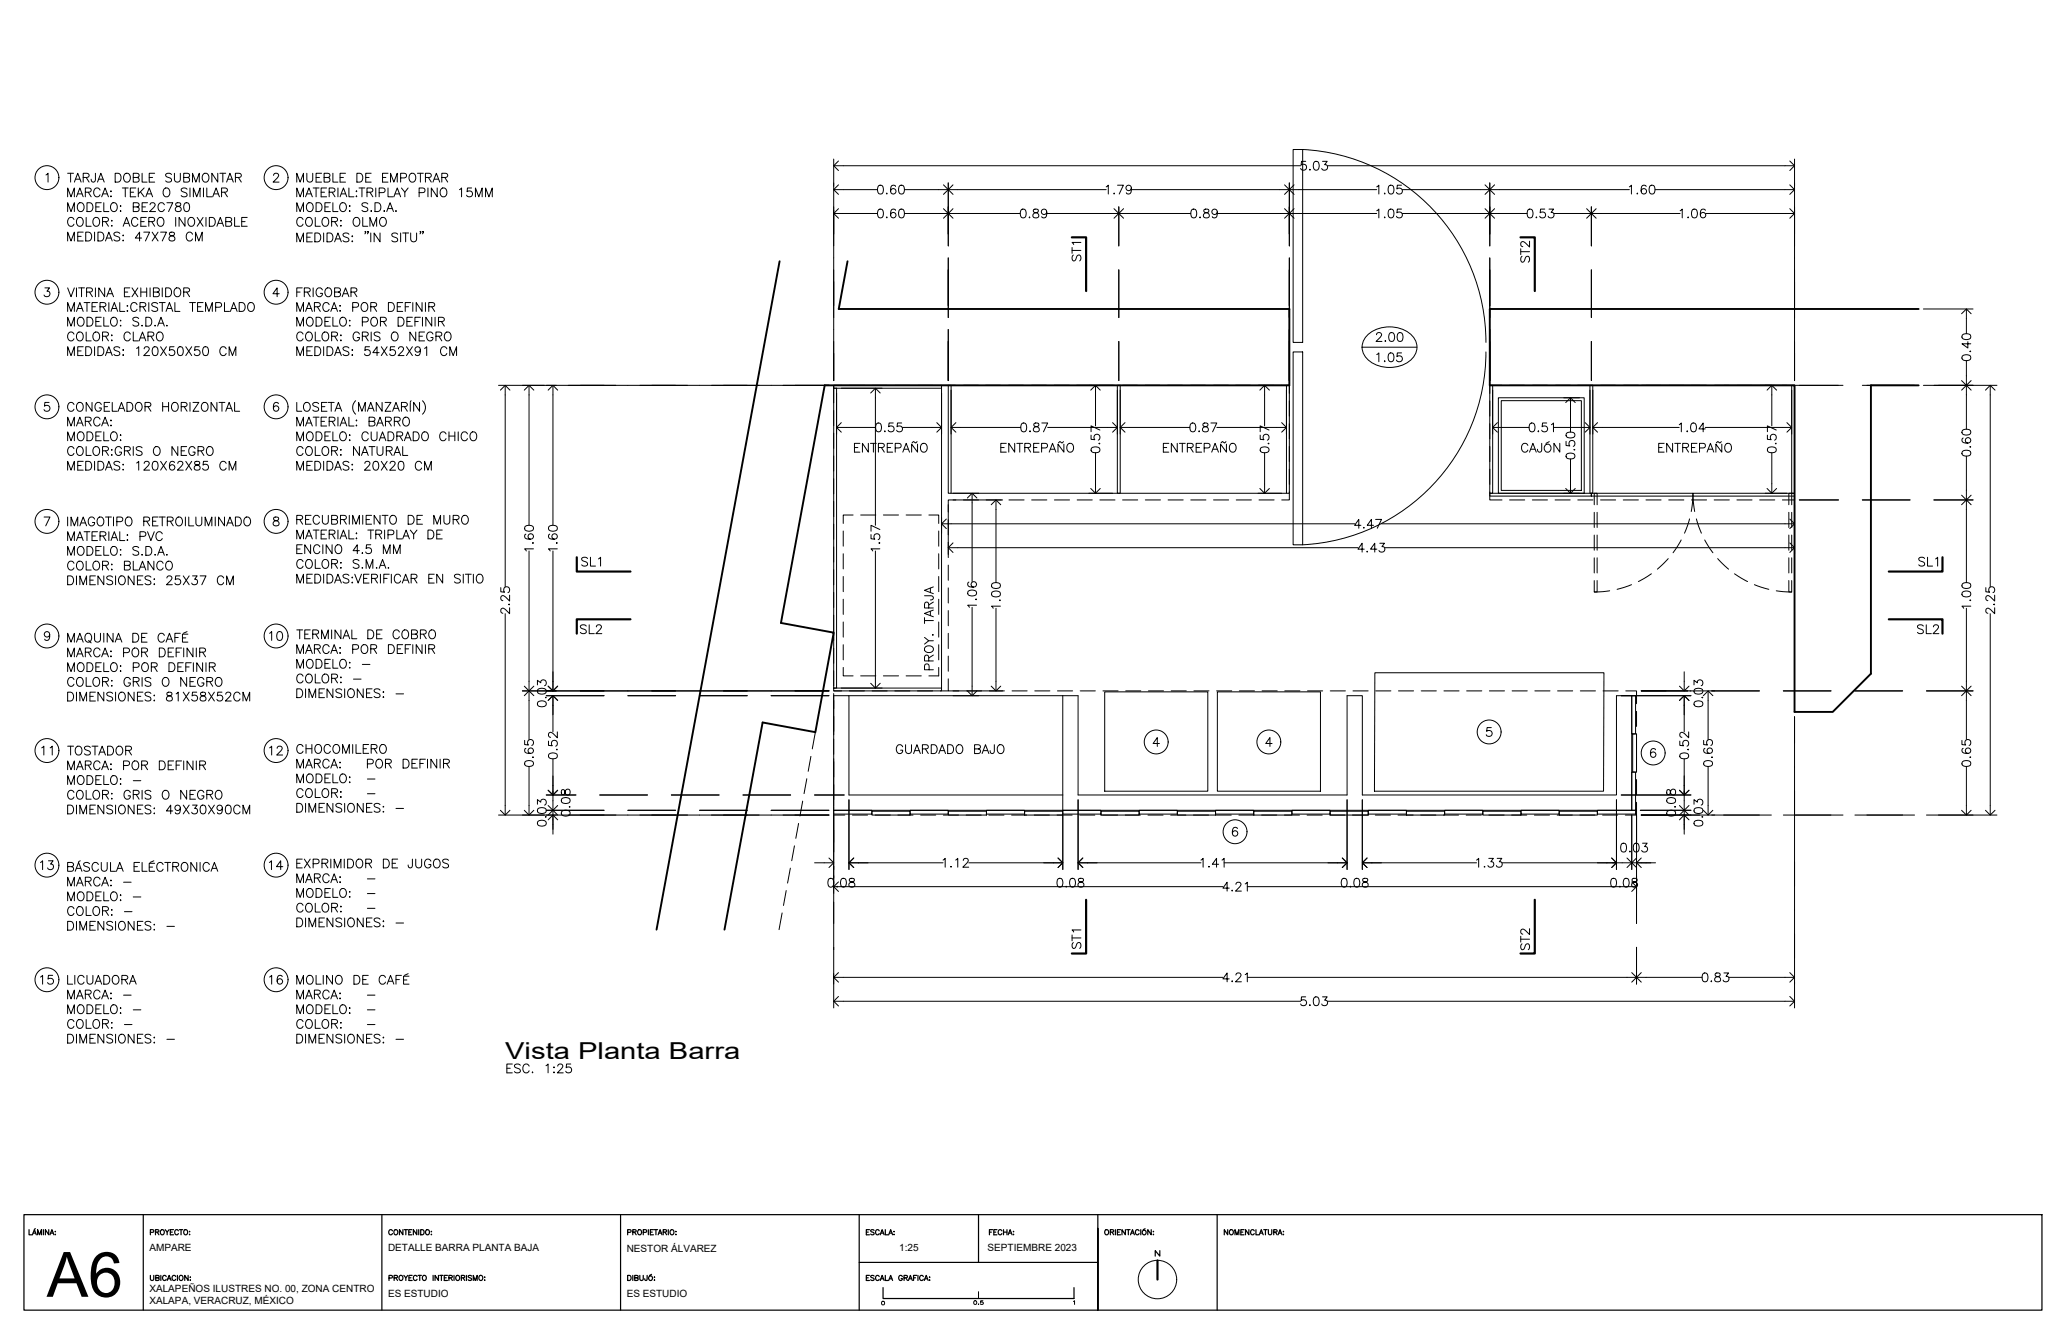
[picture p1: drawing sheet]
<svg xmlns="http://www.w3.org/2000/svg" width="432mm" height="279mm" viewBox="0 0 432 279" stroke-linecap="round" stroke-linejoin="round" font-family="sans-serif">
<defs><g id="words">
<text font-size="13.1" x="9.8" y="271.6">A6</text>
<g font-size="5.3">
<text x="178.2" y="96">ENTREPAÑO</text>
<text x="208.8" y="96">ENTREPAÑO</text>
<text x="242.7" y="96">ENTREPAÑO</text>
<text x="317.9" y="96">CAJÓN</text>
<text x="346.8" y="96">ENTREPAÑO</text>
<text x="121" y="119.9">SL1</text>
<text x="401.1" y="119.9">SL1</text>
<text x="55.7" y="135.5">10</text>
<text x="120.6" y="134.1">SL2</text>
<text x="400.8" y="134.1">SL2</text>
</g>
<g font-size="4.9">
<text x="227.5" y="55.7" transform="rotate(-90 227.5 55.7)">ST1</text>
<text x="321.7" y="56.1" transform="rotate(-90 321.7 56.1)">ST2</text>
<text x="287.5" y="76.9">1.05</text>
<text x="287.5" y="72.7">2.00</text>
<text x="196.8" y="141.5" transform="rotate(-90 196.8 141.5)">PROY. TARJA</text>
<text x="7.8" y="159.5">11</text>
<text x="55.7" y="159.5">12</text>
<text x="187" y="159.1">GUARDADO BAJO</text>
<text x="7.8" y="183.4">13</text>
<text x="55.4" y="183.4">14</text>
<text x="227.5" y="200" transform="rotate(-90 227.5 200)">ST1</text>
<text x="321.7" y="200" transform="rotate(-90 321.7 200)">ST2</text>
<text x="7.8" y="207.4">15</text>
<text x="55.7" y="207.4">16</text>
<text x="105.8" y="221.9">Vista Planta Barra</text>
</g>
<text font-size="3.5" x="203.2" y="274.5">0.5</text>
<g font-size="2.1">
<text x="31.3" y="262.1">AMPARE</text>
<text x="81.3" y="262.1">DETALLE BARRA PLANTA BAJA</text>
<text x="131.3" y="262.3">NESTOR ÁLVAREZ</text>
<text x="188.4" y="262.1">1:25</text>
<text x="206.9" y="262.1">SEPTIEMBRE 2023</text>
<text x="31.3" y="270.6">XALAPEÑOS ILUSTRES NO. 00, ZONA CENTRO</text>
<text x="31.3" y="273.1">XALAPA, VERACRUZ, MÉXICO</text>
<text x="81.3" y="271.6">ES ESTUDIO</text>
<text x="131.3" y="271.6">ES ESTUDIO</text>
</g>
</g></defs>
<!-- layer: A-MUROS -->
<path d="M163.3 54.7l-25.7 140M177.6 54.7l-1.9 10h94.4v16h-97.3l-9.2 49.8 11.1 2-3.9 20.9-11-2.1-8 43.4M402 64.7h-89.9v16h63.9v68.4h8l8-8v-60.4h10" fill="none" stroke="#000" stroke-width=".4"/>
<!-- layer: A-PROYECCIONES -->
<g fill="none" stroke="#000" stroke-width=".21">
<path d="M174.7 86v3.1M174.7 90.7v3.2M174.7 95.5v3.2M176.4 80.7h-1.7v3.7M177.9 80.7h3.2M182.7 80.7h3.2M187.5 80.7h3.1M192.2 80.7h3.2M197 80.7h3.2M201.8 80.7h3.1M206.5 80.7h3.2M211.3 80.7h3.2"/>
<path d="M216 80.7h3.2M220.8 80.7h3.2M225.6 80.7h3.1M230.3 80.7h3.2M235.1 80.7h3.2M239.9 80.7h3.1M244.6 80.7h3.2M249.4 80.7h3.2M254.1 80.7h3.2M258.9 80.7h3.2M263.7 80.7h3.1M268.4 80.7h1.7v1.7"/>
<path d="M270.1 84v3.2M270.1 88.7v3.2M270.1 93.5v3.2M270.1 98.3v3.1M312.1 84v3.2M312.1 88.7v3.2M312.1 93.5v3.2M312.1 98.3v3.1M314.7 80.7h-2.6v1.7M316.3 80.7h3.1M321 80.7h3.2M325.8 80.7h3.2"/>
<path d="M330.6 80.7h3.1M335.3 80.7h3.2M340.1 80.7h3.2M344.8 80.7h3.2M349.6 80.7h3.2M354.4 80.7h3.1M359.1 80.7h3.2M363.9 80.7h3.2M368.7 80.7h3.1M373.4 80.7h2.6v1.7M376 84v3.2M376 88.7v3.2"/>
<path d="M376 93.5v3.2M376 98.3v3.1M174.7 100.3v3.1M174.7 105v3.2M174.7 109.8v3.2M174.7 114.5v3.2M174.7 119.3v3.2M176.7 111.2v3.2M176.7 116v3.2M178.7 107.9h-2v1.7M180.3 107.9h3.2M185.1 107.9h3.2"/>
<path d="M189.8 107.9h3.2M194.6 107.9h2.1v1.7M196.7 111.2v3.2M196.7 116v3.2M198.7 108.8v3.2M198.7 113.6v3.2M198.7 118.4v3.1M200.3 104.7h-1.6v2.6M201.9 104.7h3.1M206.6 104.7h3.2M211.4 104.7h3.2M216.1 104.7h3.2"/>
<path d="M220.9 104.7h3.2M225.7 104.7h3.1M230.4 104.7h3.2M235.2 104.7h3.2M240 104.7h3.1M244.7 104.7h3.2M249.5 104.7h3.2M254.2 104.7h3.2M259 104.7h3.2M263.8 104.7h3.1M270.1 103v1.7h-1.6M312.1 103v1.7h2.6"/>
<path d="M316.3 104.7h3.1M321 104.7h3.2M325.8 104.7h3.2M330.6 104.7h3.1M334 105.7v-2.4h.6v2.4M334 107.3v3.2M334 112.1v3.1M334 116.8v3.2M334.6 107.3v3.2M334.6 112.1v3.1M334.6 116.8v3.2M335.3 104.7h3.2"/>
<path d="M340.1 104.7h3.2M344.8 104.7h3.2M349.5 117l-2.3 2.2M349.6 104.7h3.2M352.2 113.1l-1.7 2.7M354 108.7l-1.1 3M354.3 107.1l.4-3.2 .3 3.2M354.4 104.7h3.1M355.4 108.7l1.1 3M357.2 113.1l1.7 2.7M359.1 104.7h3.2M359.9 117l2.3 2.2"/>
<path d="M363.9 104.7h3.2M368.7 104.7h3.1M374.8 105.7v-2.4h.6v2.4M374.8 107.3v3.2M374.8 112.1v3.1M374.8 116.8v3.2M375.4 107.3v3.2M375.4 112.1v3.1M375.4 116.8v3.2M376 103v1.7h-2.6M174.7 128.8v5.3M174.7 124.1v3.1"/>
<path d="M174.7 135.7v3.2M176.7 139.8v1.8h2M176.7 120.7v3.2M176.7 125.5v3.2M176.7 130.3v3.1M176.7 135v3.2M198.7 123.1v3.2M198.7 127.9v3.2M198.7 132.7v3.1M198.7 137.4v3.2M334 121.6v2.4h.6v-2.4M337.2 123.7l-3.2 .3"/>
<path d="M341.8 122.5l-3 .9M346 120.2l-2.7 1.6M363.4 120.2l2.7 1.6M367.6 122.5l3 .9M372.2 123.7l3.2 .3M374.8 121.6v2.4h.6v-2.4M169.9 158.4l-.6 3.1M170.8 153.4l-.6 3.5M174.7 144.7h1.7M174.7 140.5v3.2M174.7 145.3v3.1M174.7 150v3.2"/>
<path d="M174.7 154.8v3.2M174.7 159.5v3.2M177.9 144.7h3.2M180.3 141.6h3.2M182.7 144.7h3.2M185.1 141.6h3.2M187.5 144.7h3.1M189.8 141.6h3.2M192.2 144.7h3.2M197 144.7h1.7M198.7 142.2v2.5h2.2M202.5 144.7h3.2"/>
<path d="M207.3 144.7h3.1M212 144.7h3.2M216.8 144.7h3.2M221.6 144.7h3.1M226.3 144.7h3.2M231.1 144.7h3.2M235.8 144.7h3.2M240.6 144.7h3.2M245.4 144.7h3.1M250.1 144.7h3.2M254.9 144.7h3.2M259.7 144.7h3.1"/>
<path d="M264.4 144.7h3.2M269.2 144.7h3.2M273.9 144.7h3.2M278.7 144.7h3.2M283.5 144.7h3.1M288.2 144.7h3.2M293 144.7h3.2M297.8 144.7h3.1M302.5 144.7h3.2M307.3 144.7h3.2M312 144.7h3.2M316.8 144.7h3.2"/>
<path d="M321.6 144.7h3.1M326.3 144.7h3.2M331.1 144.7h3.2M335.9 144.7h3.1M340.6 144.7h2.3v2.7M342.9 149v3.2M342.9 153.7v3.2M342.9 158.5v3.2M166.4 177.2l-.5 3.1M167.3 172.5l-.6 3.1M168.2 167.8l-.6 3.1M169 163.1l-.5 3.1"/>
<path d="M174.7 169.1v1.6h2.3M174.7 164.3v3.2M178.6 170.7h3.2M183.4 170.7h3.1M188.1 170.7h3.2M192.9 170.7h3.2M197.6 170.7h3.2M202.4 170.7h3.2M207.2 170.7h3.1M211.9 170.7h3.2M216.7 170.7h3.2M221.5 170.7h3.1"/>
<path d="M226.2 170.7h3.2M231 170.7h3.2M235.7 170.7h3.2M240.5 170.7h3.2M245.3 170.7h3.1M250 170.7h3.2M254.8 170.7h3.2M259.6 170.7h3.1M264.3 170.7h3.2M269.1 170.7h3.2M273.8 170.7h3.2M278.6 170.7h3.2"/>
<path d="M283.4 170.7h3.1M288.1 170.7h3.2M292.9 170.7h3.2M297.7 170.7h3.1M302.4 170.7h3.2M307.2 170.7h3.2M311.9 170.7h3.2M316.7 170.7h3.2M321.5 170.7h3.1M326.2 170.7h3.2M331 170.7h3.2M335.8 170.7h3.1"/>
<path d="M342.9 168v2.7h-2.4M342.9 163.3v3.1M163.9 191.2l-.7 3.5M164.7 186.5l-.6 3.1M165.6 181.8l-.6 3.2"/>
</g>
<!-- layer: A-PUERTAS -->
<path d="M270.9 31.3h2v40.4h-2zM272.9 31.3a40.5 40.5 0 0 1 38.4 40.4M270.9 73.7h2v40.4h-2zM311.3 73.7a40.5 40.5 0 0 1-38.4 40.4" fill="none" stroke="#000" stroke-width=".21"/>
<!-- layer: A-TEXTOS 2 -->
<g fill="none" stroke="#000" stroke-width=".25">
<path d="M6.1 257.5v1.1h.6M6.8 258.6l.4-1.1 .4 1.1M7 258.3h.5M7.4 257.3l-.2 .2M7.9 258.6v-1.1l.4 1.1 .4-1.1v1.1M9.1 257.5v1.1M10.2 257.5v1.1l-.7-1.1v1.1M10.5 258.6l.4-1.1 .4 1.1M10.6 258.3h.5M11.6 257.9v.1zM11.6 258.5v.1zM31.5 258.1h.6l.1-.4-.7-.2v1.1"/>
<path d="M32.6 258.1l.6-.1v-.3l-.6-.2v1.1M32.9 258.1l.4 .5M33.7 257.7l.1-.1a.48 .48 0 0 1 .6 .5 .48 .48 0 0 1-.7 .4l-.1-.3zM34.6 257.5l.4 .6v.5M35.4 257.5l-.4 .6M35.7 258.1h.4M36.4 257.5h-.7v1.1h.7M37.4 257.8a.39 .39 0 0 0-.5-.3 .39 .39 0 0 0-.3 .5v.2a.39 .39 0 0 0 .3 .4 .39 .39 0 0 0 .5-.2M37.6 257.5h.7M37.9 257.5v1.1M38.6 257.7l.1-.1a.5 .5 0 0 1 .6 .5 .5 .5 0 0 1-.6 .5l-.2-.4zM39.7 258h.1z"/>
<path d="M39.7 258.6h.1zM82.2 257.8a.4 .4 0 0 0-.4-.3 .4 .4 0 0 0-.4 .5v.2a.4 .4 0 0 0 .4 .4 .4 .4 0 0 0 .4-.2M82.7 257.6a.48 .48 0 0 1 .7 .5 .48 .48 0 0 1-.8 .4l-.1-.5zM84.4 257.5v1.1l-.7-1.1v1.1M84.7 257.5h.7M85 257.5v1.1M85.6 258.1h.4M86.3 257.5h-.7v1.1h.7M87.3 257.5v1.1l-.7-1.1v1.1M87.7 257.5v1.1M88.1 257.5h.4a.58 .58 0 0 1 .4 .6 .58 .58 0 0 1-.4 .5h-.4zM89.3 257.7l.1-.1a.5 .5 0 0 1 .6 .5 .5 .5 0 0 1-.6 .5l-.2-.4z"/>
<path d="M90.3 258h.1zM90.3 258.6h.1zM131.5 258.1h.6l.1-.4-.7-.2v1.1M132.6 258.1l.6-.1v-.3l-.6-.2v1.1M132.9 258.1l.4 .5M133.8 257.6a.5 .5 0 0 1 .6 .5 .5 .5 0 0 1-.6 .5l-.2-.4zM134.8 258.1h.6v-.4l-.6-.2v1.1M135.8 257.5v1.1M136.2 258.1h.5M136.9 257.5h-.7v1.1h.7M137.1 257.5h.7M137.4 257.5v1.1"/>
<path d="M137.9 258.6l.4-1.1 .4 1.1M138 258.3h.5M138.9 258.1l.7-.1v-.3l-.7-.2v1.1M139.3 258.1l.4 .5M140 257.5v1.1M140.6 257.6a.5 .5 0 0 1 .6 .5 .5 .5 0 0 1-.6 .5l-.2-.4zM141.6 258.6h.1zM141.6 257.9v.1zM181.5 258.1h.4M182.2 257.5h-.7v1.1h.7M183.1 257.7l-.2-.2-.5 .2 .1 .3 .6 .3-.2 .3-.5-.1M184.2 257.8a.39 .39 0 0 0-.4-.3 .39 .39 0 0 0-.4 .5v.2a.39 .39 0 0 0 .4 .4 .39 .39 0 0 0 .4-.2"/>
<path d="M184.4 258.6l.4-1.1 .4 1.1M184.6 258.3h.5M185.5 257.5v1.1h.6M186.2 258.6l.4-1.1 .4 1.1M186.4 258.3h.5M187.3 258.6h.1zM187.3 257.9v.1zM207.3 258.1h.4M208 257.5h-.7v1.1M208.2 258.1h.4M208.9 257.5h-.7v1.1h.7M209.9 257.8a.4 .4 0 0 0-.5-.3 .4 .4 0 0 0-.3 .5v.2a.4 .4 0 0 0 .3 .4 .4 .4 0 0 0 .5-.2"/>
<path d="M210.2 258.1h.8M210.2 257.5v1.1M211 257.5v1.1M211.2 258.6l.4-1.1 .4 1.1M211.4 258.3h.5M212.3 258h.1zM212.3 258.6h.1zM231.6 257.6a.5 .5 0 0 1 .7 .5 .5 .5 0 0 1-.7 .5l-.2-.4zM232.6 258.1l.6-.1 .1-.3-.7-.2v1.1M233 258.1l.3 .5M233.7 257.5v1.1M234.1 258.1h.4"/>
<path d="M234.8 257.5h-.7v1.1h.7M235.8 257.5v1.1l-.7-1.1v1.1M236 257.5h.8M236.4 257.5v1.1M236.9 258.6l.4-1.1 .4 1.1M237 258.3h.5M238.6 257.8a.39 .39 0 0 0-.4-.3 .39 .39 0 0 0-.3 .5v.2a.39 .39 0 0 0 .3 .4 .39 .39 0 0 0 .4-.2M239 257.5v1.1M239.9 257.3l-.4 .2M241.2 257.5v1.1l-.7-1.1v1.1M241.6 257.9v.1zM241.6 258.5v.1z"/>
<path d="M257.2 257.5v1.1l-.7-1.1v1.1M257.8 257.6a.48 .48 0 0 1 .6 .5 .48 .48 0 0 1-.7 .4l-.1-.5zM258.7 258.6v-1.1l.5 1.1 .4-1.1v1.1M260 258.1h.4M260.6 257.5h-.6v1.1h.6M261.7 257.5v1.1l-.8-1.1v1.1M262.8 257.8a.39 .39 0 0 0-.5-.3 .39 .39 0 0 0-.3 .5v.2a.39 .39 0 0 0 .3 .4 .39 .39 0 0 0 .5-.2M263.1 257.5v1.1h.6M263.8 258.6l.5-1.1 .4 1.1M264 258.3h.5M264.8 257.5h.7M265.1 257.5v1.1"/>
<path d="M265.7 257.5v.8l.3 .3 .4-.1v-1M266.9 258.1l.6-.1v-.3l-.6-.2v1.1M267.2 258.1l.4 .5M267.8 258.6l.4-1.1 .4 1.1M267.9 258.3h.5M268.9 257.9h.1M268.9 258.5h.1M31.5 267.1v.8l.3 .3 .4-.2v-.9M32.6 267.6h.6l.1-.4-.7-.1v1.1l.7-.1v-.4l-.2-.1M33.7 267.1v1.1M34.8 267.4a.39 .39 0 0 0-.4-.3 .39 .39 0 0 0-.3 .4v.3a.39 .39 0 0 0 .3 .4 .39 .39 0 0 0 .4-.3M35 268.2l.4-1.1 .4 1.1"/>
<path d="M35.2 267.8h.5M36.8 267.4a.39 .39 0 0 0-.4-.3 .39 .39 0 0 0-.4 .4v.3a.39 .39 0 0 0 .4 .4 .39 .39 0 0 0 .4-.3M37.2 267.1v1.1M37.6 267.3l.1-.1a.48 .48 0 0 1 .7 .5 .48 .48 0 0 1-.8 .3zM39.4 267.1v1.1l-.7-1.1v1.1M39.9 267.5v.1zM39.9 268.1v.1zM81.5 267.7l.6-.1 .1-.4-.7-.1v1.1M82.6 267.6h.6v-.4l-.6-.1v1.1M82.9 267.6l.4 .6M83.7 267.3l.1-.1a.48 .48 0 0 1 .6 .5 .48 .48 0 0 1-.7 .3zM84.6 267.1l.4 .5v.6"/>
<path d="M85.4 267.1l-.4 .5M85.7 267.6h.4M86.3 267.1h-.6v1.1h.6M87.4 267.4a.4 .4 0 0 0-.5-.3 .4 .4 0 0 0-.3 .4v.3a.4 .4 0 0 0 .3 .4 .4 .4 0 0 0 .5-.3M87.6 267.1h.7M87.9 267.1v1.1M88.6 267.3l.1-.1a.48 .48 0 0 1 .6 .5 .48 .48 0 0 1-.7 .3zM90.7 267.1v1.1M91.9 267.1v1.1l-.8-1.1v1.1M92.1 267.1h.7M92.5 267.1v1.1M93.1 267.6h.4"/>
<path d="M93.7 267.1h-.6v1.1h.6M94.1 267.6h.6v-.4l-.6-.1v1.1M94.4 267.6l.4 .6M95.1 267.1v1.1M95.6 267.3l.1-.1a.48 .48 0 0 1 .6 .5 .48 .48 0 0 1-.7 .3l-.1-.2zM96.7 267.6h.6v-.4l-.6-.1v1.1M97 267.6l.4 .6M97.7 267.1v1.1M98.8 267.3l-.3-.2-.4 .2 .1 .2 .6 .3-.1 .3-.4 .1-.2-.2M99.2 268.2v-1.1l.4 1.1 .4-1.1v1.1M100.5 267.2a.48 .48 0 0 1 .7 .5 .48 .48 0 0 1-.8 .3l-.1-.5zM101.6 267.5h.1"/>
<path d="M101.6 268.1h.1M131.5 267.1h.4a.57 .57 0 0 1 .3 .6 .57 .57 0 0 1-.3 .5h-.4zM132.6 267.1v1.1M133 267.6h.6v-.4l-.6-.1v1.1l.6-.1 .1-.3-.3-.2M134 267.1v.8l.4 .3 .3-.2 .1-.9M135.6 267.1l-.1 1h-.3l-.1-.3M136.5 266.9l-.4 .2M137.1 267.5h.1zM137.1 268.1h.1zM181.5 267.6h.4M182.2 267.1h-.7v1.1h.7M183.1 267.3l-.2-.2-.5 .2 .1 .2 .6 .4-.2 .3-.5-.2"/>
<path d="M184.2 267.4a.39 .39 0 0 0-.4-.3 .39 .39 0 0 0-.4 .4v.3a.39 .39 0 0 0 .4 .4 .39 .39 0 0 0 .4-.3M184.4 268.2l.4-1.1 .4 1.1M184.6 267.8h.5M185.5 267.1v1.1h.6M186.2 268.2l.4-1.1 .4 1.1M186.4 267.8h.5M189.1 267.4a.39 .39 0 0 0-.5-.3 .39 .39 0 0 0-.3 .4v.3a.38 .38 0 0 0 .4 .4 .38 .38 0 0 0 .4-.4h-.3M189.4 267.6h.6l.1-.4-.7-.1v1.1M189.8 267.6l.3 .6M190.3 268.2l.4-1.1 .4 1.1M190.5 267.8h.5M191.4 267.6h.4"/>
<path d="M192.1 267.1h-.7v1.1M192.3 267.1v1.1M193.4 267.4a.4 .4 0 0 0-.4-.3 .4 .4 0 0 0-.3 .4v.3a.4 .4 0 0 0 .3 .4 .4 .4 0 0 0 .4-.3M193.6 268.2l.5-1.1 .4 1.1M193.8 267.8h.5M194.7 267.5h.1zM194.8 268.1v.1z"/>
<circle cx="239.7" cy="258.1" r=".47"/>
<circle cx="136.3" cy="267.7" r=".47"/>
</g>
<!-- layer: 0 -->
<path d="M5 254.4h422.8v20h-422.8zM30 254.4v20M80 254.4v20M130 254.4v20M180 254.4v20M205 254.4v10M230 254.4v20M255 254.4v20M180 264.4h50M230 274.4v-17.1v17.1" fill="none" stroke="#000" stroke-width=".25"/>
<!-- layer: A-SOLAPA -->
<g fill="none" stroke="#000" stroke-width=".21">
<path d="M224.9 272.6l.2-.2v.8"/>
<circle cx="185" cy="272.9" r=".37"/>
<circle cx="242.5" cy="268" r="4"/>
</g>
<path d="M185 269.7v2.3h40v-2.3M243 261.9v1.2l-1-1.2v1.2" fill="none" stroke="#000" stroke-width=".25"/>
<path d="M242.5 264v4" fill="none" stroke="#000" stroke-width=".46"/>
<!-- layer: A-MUEBLES FIJOS -->
<g fill="none" stroke="#000" stroke-width=".21">
<path d="M174.7 80.7h22.6v.6h-22.6zM174.7 81.3h.6v62.8h-.6zM197.3 81.3v62.8M198.7 80.7h.6v22.6h-.6zM234.1 80.7h.6v22.6h-.6zM269.5 80.7h.6v22.6h-.6zM312.1 80.7h.6v22.6h-.6zM313.9 83.3h18v20h-18zM314.5 83.9h16.8v18.8h-16.8zM333.1 80.7h.6v22.6h-.6zM375.4 80.7h.6v22.6h-.6zM199.3 103.3h70.2"/>
<path d="M312.1 103.3h42.6v.6h-21.3v-.6v.6h-21.3zM354.7 103.3h21.3v.6h-21.3zM174.7 144.1h22.6v.6h-22.6zM177.9 145.7h48v20.8h56.3v-20.8h3.2v20.8h53.3v-20.8h3.2v24h-119.2M222.7 145.7v24M231.4 144.9h21.6v20.8h-21.6zM255 144.9h21.6v20.8h-21.6zM288 140.9h48v24.8h-48zM222.7 166.5h-44.8v-20.8h-3.2v24h48"/>
</g>
<!-- layer: A-INDICADORES -->
<g fill="none" stroke="#000" stroke-width=".21">
<path d="M285.4 72.7h11.5M286.7 70a7 7 0 0 1 9.4 .6 3.5 3.5 0 0 1-1.3 5.4 7 7 0 0 1-8.6-1.1 3.4 3.4 0 0 1 .5-4.9z"/>
<circle cx="9.8" cy="37.2" r="2.5"/>
<circle cx="57.8" cy="37.2" r="2.5"/>
<circle cx="9.8" cy="61.2" r="2.5"/>
<circle cx="57.8" cy="61.2" r="2.5"/>
<circle cx="9.8" cy="85.2" r="2.5"/>
<circle cx="57.8" cy="85.2" r="2.5"/>
<circle cx="9.8" cy="109.2" r="2.5"/>
<circle cx="57.8" cy="109.2" r="2.5"/>
<circle cx="9.8" cy="133.2" r="2.5"/>
<circle cx="242.2" cy="155.4" r="2.5"/>
<circle cx="265.8" cy="155.4" r="2.5"/>
<circle cx="312" cy="153.3" r="2.5"/>
<circle cx="346.4" cy="157.7" r="2.5"/>
<circle cx="258.8" cy="174.2" r="2.5"/>
</g>
<!-- layer: A-TEXTOS 3 -->
<g fill="none" stroke="#000" stroke-width=".21">
<path d="M9.6 36.6l.5-.3v1.8M14.2 36.3h1.2M14.8 36.3v1.8M15.6 38.1l.7-1.8 .7 1.8M15.8 37.5h.9M17.4 37.2l1.1-.1 .2-.5-.5-.3h-.8v1.8M18.1 37.2l.6 .9M20 36.3l-.1 1.7-.3 .1h-.3l-.2-.6M20.4 38.1l.7-1.8 .7 1.8M20.7 37.5h.9M21 39.8a.68 .68 0 0 0-.8-.4 .68 .68 0 0 0-.6 .7v.4a.68 .68 0 0 0 .6 .7 .68 .68 0 0 0 .8-.4M24.1 36.3h.6a.99 .99 0 0 1 .7 .9 .99 .99 0 0 1-.7 .9h-.6z"/>
<path d="M25.6 39.4h1.3M26.1 36.6a.77 .77 0 0 1 1-.2 .77 .77 0 0 1 .2 1 .71 .71 0 0 1-.7 .8 .71 .71 0 0 1-.7-.8zM26.2 39.4v1.8M27.9 37.2l1.1-.1 .1-.3v-.3l-.4-.2h-.8v1.8h.8a.49 .49 0 0 0 .5-.4 .49 .49 0 0 0-.5-.5M28.4 39.4h-1.1v1.8h1.1M29 39.4v1.8M29.8 36.3v1.8h1M30.2 39.4l-1.2 1.2M31.3 37.2h.7M32.4 36.3h-1.1v1.8h1.1M34.3 39.6a.69 .69 0 0 1 .8-.2 .69 .69 0 0 1 .5 .7v.4a.7 .7 0 0 1-.7 .7 .7 .7 0 0 1-.7-.7zM35.9 36.6a.69 .69 0 0 0-.6-.3 .69 .69 0 0 0-.6 .4l.2 .3 .9 .3a.44 .44 0 0 1 0 .8 .85 .85 0 0 1-1.1-.2"/>
<path d="M36.5 36.3v1.3a.63 .63 0 0 0 .7 .5 .63 .63 0 0 0 .6-.5v-1.3M38.5 37.2l1-.1 .2-.3-.1-.3-.3-.2h-.8v1.8h.8a.49 .49 0 0 0 .4-.4 .49 .49 0 0 0-.4-.5M39.2 39.6a.69 .69 0 0 0-.7-.3 .69 .69 0 0 0-.5 .5l.1 .3 .9 .3a.44 .44 0 0 1 0 .7 .85 .85 0 0 1-1-.1M39.8 39.4v1.8M40.3 38.1v-1.8l.7 1.8 .8-1.8v1.8M42.6 39.4v1.8M42.7 36.4a.92 .92 0 0 1 1.1 .6 .92 .92 0 0 1-.6 1.1 .97 .97 0 0 1-.9-.6 .97 .97 0 0 1 .4-1.1zM43.3 39.4v1.8h1.1M45.6 36.3v1.8l-1.2-1.8v1.8M46.1 36.3h1.2M46.7 36.3v1.8M47.5 38.1l.7-1.8 .7 1.8"/>
<path d="M47.7 37.5h.9M49.3 37.2l1.1-.1 .2-.3-.1-.3-.4-.2h-.8v1.8M49.9 37.2l.7 .9M57.3 36.7l.4-.4 .6 .2a.55 .55 0 0 1-.2 .8l-.9 .8h1.3M62.2 38.1v-1.8l.7 1.8 .7-1.8v1.8M64.3 36.3v1.3a.63 .63 0 0 0 .6 .5 .63 .63 0 0 0 .6-.5v-1.3M65.6 39.4h1.2M66.2 37.2h.7M66.2 39.4v1.8M67.4 36.3h-1.2v1.8h1.2M67.9 37.2l1.1-.1 .1-.3-.1-.3-.3-.2h-.8v1.8h.8a.49 .49 0 0 0 .5-.4 .49 .49 0 0 0-.5-.5M68.4 39.4h-1.1v1.8h1.1"/>
<path d="M69.7 36.3v1.8h1.1M70.8 39.4v1.8M71.2 37.2h.8M72.4 36.3h-1.2v1.8h1.2M73.1 39.4v1.8h1.1M74.8 36.3h.6a.99 .99 0 0 1 .6 .9 .99 .99 0 0 1-.6 .9h-.6zM75.2 39.4h1.2M75.8 39.4v1.8M76.6 37.2h.7M77.8 36.3h-1.2v1.8h1.2M78.7 39.4v1.8M80.1 37.2h.7"/>
<path d="M81.3 36.3h-1.2v1.8h1.2M81.3 39.4v1.8h1M81.8 38.1v-1.8l.7 1.8 .7-1.8v1.8M83.9 37.3h.8a.49 .49 0 0 0 .5-.5 .49 .49 0 0 0-.5-.5h-.8v1.8M84.1 39.4l.7 .9v.9M85.5 39.4l-.7 .9M86 36.4a.92 .92 0 0 1 1.1 .6 .92 .92 0 0 1-.5 1.1 .97 .97 0 0 1-.9-.6 .97 .97 0 0 1 .3-1.1zM87.5 36.3h1.2M88.1 36.3v1.8M89.1 37.2l1.1-.1 .2-.3-.1-.3-.4-.2h-.8v1.8M89.7 39.4v1.8M89.7 37.2l.7 .9"/>
<path d="M90.7 38.1l.7-1.8 .7 1.8M91 37.5h.9M91.6 39.4v1.8l-1.2-1.8v1.8M92.4 39.6a.68 .68 0 0 1 .8-.2 .68 .68 0 0 1 .4 .7v.4a.7 .7 0 0 1-.7 .7 .7 .7 0 0 1-.7-.7zM92.6 37.2l1-.1 .2-.5-.4-.3h-.8v1.8M93.2 37.2l.6 .9M96.3 39.7l.4-.3v1.8M98.8 39.4h-.9v.8a.65 .65 0 0 1 .9 0 .65 .65 0 0 1-.1 .9 .65 .65 0 0 1-.9-.2M14.2 41.2v-1.8l.7 1.8 .7-1.8v1.8M14.2 44.3v-1.8l.7 1.8 .7-1.8v1.8M14.2 50.5v-1.9l.7 1.9 .7-1.9v1.9M15.5 46a.68 .68 0 0 0-.8-.5 .68 .68 0 0 0-.5 .7 .77 .77 0 0 0 .2 1 .77 .77 0 0 0 1-.1l.1-.2"/>
<path d="M16 41.2l.7-1.8 .7 1.8M16.3 40.6h.9M16.3 49.5h.7M16.4 42.7a.68 .68 0 0 1 .8-.2 .68 .68 0 0 1 .4 .7v.4a.7 .7 0 0 1-.7 .7 .7 .7 0 0 1-.7-.7zM16.4 45.6a.92 .92 0 0 1 1.1 .7 .92 .92 0 0 1-.6 1.1 .97 .97 0 0 1-.9-.7 .97 .97 0 0 1 .4-1.1zM17.4 48.6h-1.1v1.9h1.1M17.9 40.3l1-.1 .2-.3-.1-.4-.3-.1h-.8v1.8M18 48.6h.6a.99 .99 0 0 1 .6 .9 .99 .99 0 0 1-.6 1h-.6zM18.1 45.5v1.9h1M18.2 42.5h.6a.98 .98 0 0 1 .7 .9 .98 .98 0 0 1-.7 .9h-.6zM18.5 40.3l.6 .9M19.6 45.8a.76 .76 0 0 1 1-.1 .76 .76 0 0 1 .3 1 .7 .7 0 0 1-.7 .7 .7 .7 0 0 1-.7-.7z"/>
<path d="M19.8 48.6v1.9M20.1 43.3h.7M20.5 48.6h.6a.99 .99 0 0 1 .7 .9 .99 .99 0 0 1-.7 1h-.6zM21.2 42.5h-1.1v1.8h1.1M21.3 41.2l.7-1.8 .7 1.8M21.5 46.4l1-.1 .2-.4-.4-.4h-.8v1.9M21.6 40.6h.9M21.7 42.5v1.8h1.1M22.1 50.5l.7-1.9 .7 1.9M22.1 46.4l.6 1M22.4 49.9h.9M23.2 40.1h.1z"/>
<path d="M23.2 41.1h.1zM23.3 42.7a.68 .68 0 0 1 .8-.2 .68 .68 0 0 1 .5 .7v.4a.7 .7 0 0 1-.7 .7 .7 .7 0 0 1-.7-.7zM23.4 46.2v.1zM23.4 47.2v.2zM25.1 48.9a.69 .69 0 0 0-.7-.3 .69 .69 0 0 0-.5 .5l.1 .2 .9 .4a.44 .44 0 0 1 0 .7 .85 .85 0 0 1-1-.2M25.2 43.2h.2zM25.3 44.1v.2zM25.7 49.3h.2zM25.7 50.4h.2zM25.8 47.4l.7-1.9 .7 1.9M26.1 46.8h.8M27.3 40.3h.7"/>
<path d="M27.9 43.3h1.1l.1-.3v-.4l-.4-.1h-.8v1.8h.8a.49 .49 0 0 0 .5-.5 .49 .49 0 0 0-.5-.5M28.9 46a.68 .68 0 0 0-.8-.5 .68 .68 0 0 0-.5 .7 .77 .77 0 0 0 .2 1 .77 .77 0 0 0 1-.1l.1-.2M29.4 40.2l.8 1M29.5 46.4h.7M29.7 49.9h-1.3l.8-1.3v1.9M29.8 43.3h.7M30.1 48.6h1.2l-.8 1.9M30.6 41.2l.7-1.8 .7 1.8M30.6 45.5h-1.1v1.9h1.1M30.8 40.6h.9M30.9 42.5h-1.1v1.8h1.1M31.2 46.4l1-.1 .2-.2-.1-.4-.3-.2h-.8v1.9"/>
<path d="M31.4 42.9l.4-.4 .6 .1a.56 .56 0 0 1-.2 .8l-.9 .9h1.3M31.8 46.4l.6 1M31.9 48.6l1.2 1.9M33.1 45.8a.68 .68 0 0 1 .8-.2 .68 .68 0 0 1 .4 .6v.5a.7 .7 0 0 1-.7 .7 .7 .7 0 0 1-.7-.7zM33.1 48.6l-1.2 1.9M33.6 48.6h1.3l-.9 1.9M34.4 42.9a.68 .68 0 0 0-.7-.4 .68 .68 0 0 0-.6 .7v.4a.68 .68 0 0 0 .6 .7 .68 .68 0 0 0 .7-.4M35 42.5h1.2l-.9 1.8M35.6 48.7a.37 .37 0 0 0 .2 .6 .66 .66 0 0 1 .7 .3 .66 .66 0 0 1 0 .8l-.7 .1a.53 .53 0 0 1-.4-.6 .53 .53 0 0 1 .5-.5l.4-.1a.38 .38 0 0 0 .2-.6zM36.8 45.5v1.9M36.9 42.5a.37 .37 0 0 0 .2 .7 .67 .67 0 0 1 .7 .2 .67 .67 0 0 1 0 .8l-.6 .1a.53 .53 0 0 1-.5-.6 .53 .53 0 0 1 .6-.4l.3-.1a.37 .37 0 0 0 .2-.7zM38.8 42.5a.61 .61 0 0 1 .8 .3 .94 .94 0 0 1-.6 1.5 1.19 1.19 0 0 1-.2-1.8z"/>
<path d="M38.8 45.5v1.9l-1.3-1.9v1.9M39.7 45.6a.92 .92 0 0 1 1.1 .7 .92 .92 0 0 1-.6 1.1 .97 .97 0 0 1-.9-.7 .97 .97 0 0 1 .4-1.1zM40.3 49.1a.67 .67 0 0 0-.7-.5 .67 .67 0 0 0-.6 .7v.5a.68 .68 0 0 0 .6 .7 .68 .68 0 0 0 .7-.5M40.5 41.2v-1.8l.7 1.8 .7-1.8v1.8M41 50.5v-1.9l.7 1.9 .7-1.9v1.9M41.3 45.5l1.2 1.9M42.5 45.5l-1.2 1.9M43.2 45.5v1.9M43.9 45.5h.6a.99 .99 0 0 1 .6 1 .99 .99 0 0 1-.6 .9h-.6zM44.6 41.2l.7-1.8 .7 1.8M44.8 40.6h.9M45.4 47.4l.8-1.9 .7 1.9"/>
<path d="M45.7 46.8h.9M46.4 40.3l1.1-.1 .1-.3v-.4l-.4-.1h-.8v1.8M47 40.3l.6 .9M47.3 46.4l1.1-.1 .1-.2-.1-.4-.3-.2h-.8v1.9h.8a.49 .49 0 0 0 .5-.5 .49 .49 0 0 0-.5-.5M49.1 45.5v1.9h1.1M50.6 46.4h.8M51.8 45.5h-1.2v1.9h1.2M62.2 41.2v-1.8l.7 1.8 .7-1.8v1.8M62.2 44.3v-1.8l.7 1.8 .7-1.8v1.8M62.2 50.7v-1.9l.7 1.9 .7-1.9v1.9M63.5 46a.67 .67 0 0 0-.8-.5 .67 .67 0 0 0-.5 .7v.5a.67 .67 0 0 0 .5 .7 .67 .67 0 0 0 .8-.5M64 41.2l.7-1.8 .7 1.8"/>
<path d="M64.2 45.8a.77 .77 0 0 1 1-.1 .77 .77 0 0 1 .2 1 .71 .71 0 0 1-.7 .7 .71 .71 0 0 1-.7-.7zM64.3 40.6h.9M64.3 49.7h.7M64.5 42.5a.92 .92 0 0 1 1.2 .7 .92 .92 0 0 1-.6 1.1 .97 .97 0 0 1-.9-.7 .97 .97 0 0 1 .3-1.1zM65.4 48.8h-1.1v1.9h1.1M66 48.8h.6a.99 .99 0 0 1 .6 .9 .99 .99 0 0 1-.6 1h-.6zM66.1 45.5v1.9h1M66.2 42.5h.6a.99 .99 0 0 1 .7 .9 .99 .99 0 0 1-.7 .9h-.6zM67.3 40.3h.7M67.8 45.6a.92 .92 0 0 1 1.1 .7 .92 .92 0 0 1-.6 1.1 .97 .97 0 0 1-.9-.7 .97 .97 0 0 1 .4-1.1zM67.8 48.8v1.9M68.1 43.3h.7"/>
<path d="M68.5 48.8h.6a.99 .99 0 0 1 .7 .9 .99 .99 0 0 1-.7 1h-.6zM69 40.3l1-.1 .2-.3-.1-.4-.4-.1h-.7v1.8M69.2 42.5h-1.1v1.8h1.1M69.5 46.4l1-.1 .2-.2-.1-.4-.3-.2h-.8v1.9M69.6 40.3l.6 .9M69.7 42.5v1.8h1.1M70.1 50.7l.7-1.9 .7 1.9M70.1 46.4l.6 1M70.4 50h.8M71.2 41.2l.8-1.8 .7 1.8M71.3 42.7a.68 .68 0 0 1 .8-.2 .68 .68 0 0 1 .5 .7v.4a.7 .7 0 0 1-.7 .7 .7 .7 0 0 1-.7-.7zM71.3 46.2h.2z"/>
<path d="M71.3 47.3h.2zM71.5 40.6h.9M73.1 49.1a.7 .7 0 0 0-.7-.3 .7 .7 0 0 0-.5 .4l.1 .3 .9 .4 .2 .5a.82 .82 0 0 1-1.2 0M73.2 43.2h.2zM73.2 44.2h.2zM73.8 49.4v.2zM73.8 50.5v.2zM74.3 45.6a.92 .92 0 0 1 1.1 .7 .92 .92 0 0 1-.5 1.1 .97 .97 0 0 1-1-.7 .97 .97 0 0 1 .4-1.1zM74.6 40.1h.2zM74.6 41.1h.2zM76 45.5v1.9h1.1M76.6 48.5h-.2h.2l-.2 .5"/>
<path d="M76.9 40.3l1-.1 .2-.3-.1-.4-.3-.1h-.8v1.8M77.1 42.7a.69 .69 0 0 0-.7-.3 .69 .69 0 0 0-.6 .5l.2 .3 .9 .3a.43 .43 0 0 1 0 .7 .83 .83 0 0 1-1.1-.2M77.2 48.5h-.2h.2l-.2 .5M77.5 47.4v-1.9l.7 1.9 .7-1.9v1.9M77.5 40.3l.6 .9M77.7 48.8v1.9M77.8 44.1v.2zM78.6 42.5h.6a.99 .99 0 0 1 .6 .9 .99 .99 0 0 1-.6 .9h-.6zM79.4 40.3h.8a.49 .49 0 0 0 .5-.4 .49 .49 0 0 0-.5-.5h-.8v1.8M79.6 48.8v1.9l-1.2-1.9v1.9M79.7 45.8a.77 .77 0 0 1 1-.1 .77 .77 0 0 1 .2 1 .71 .71 0 0 1-.7 .7 .71 .71 0 0 1-.7-.7zM80.5 44.1v.2z"/>
<path d="M81 44.3l.7-1.8 .7 1.8M81.3 43.7h.9M82.5 41.2l.7-1.8 .7 1.8M82.8 40.6h.9M83 44.1v.2zM83.3 49.1a.69 .69 0 0 0-.7-.3 .69 .69 0 0 0-.5 .4l.2 .3 .8 .4a.44 .44 0 0 1 0 .7 .85 .85 0 0 1-1-.2M83.9 48.8v1.9M84.4 48.8h1.2M85 48.8v1.9M86 48.8v1.3a.63 .63 0 0 0 .7 .6 .63 .63 0 0 0 .6-.6v-1.3M87.8 40.3h.8a.49 .49 0 0 0 .5-.4 .49 .49 0 0 0-.5-.5h-.8v1.8M88.2 48.5h-.2h.2l-.2 .5"/>
<path d="M88.7 48.5h-.2h.2l-.2 .5M99.6 41.2v-1.8l.7 1.8 .7-1.8v1.8M101.7 41.2v-1.8l.7 1.8 .7-1.8v1.8M9.4 60.3h1l-.6 .7a.61 .61 0 0 1 .5 1 .61 .61 0 0 1-1.1-.2M14.2 60.3l.7 1.8 .7-1.8M14.2 65.2v-1.8l.7 1.8 .7-1.8v1.8M14.2 68.3v-1.8l.7 1.8 .7-1.8v1.8M14.2 74.5v-1.9l.7 1.9 .7-1.9v1.9M15.5 70a.68 .68 0 0 0-.8-.5 .68 .68 0 0 0-.5 .7v.5a.68 .68 0 0 0 .5 .7 .68 .68 0 0 0 .8-.4M16 65.2l.7-1.8 .7 1.8M16 60.3v1.8M16.3 64.6h.9"/>
<path d="M16.3 73.5h.7M16.4 66.7a.69 .69 0 0 1 .8-.2 .69 .69 0 0 1 .4 .7v.4a.7 .7 0 0 1-.7 .7 .7 .7 0 0 1-.7-.7zM16.4 69.6a.92 .92 0 0 1 1.1 .7 .92 .92 0 0 1-.6 1.1 .97 .97 0 0 1-.9-.7 .97 .97 0 0 1 .4-1.1zM16.5 60.3h1.2M17.1 60.3v1.8M17.4 72.6h-1.1v1.9h1.1M17.6 63.4h1.2M18 72.6h.6a.99 .99 0 0 1 .6 .9 .99 .99 0 0 1-.6 1h-.6zM18.1 69.5v1.9h1M18.1 61.2l1.1-.1 .2-.3-.1-.3-.4-.2h-.8v1.8M18.2 66.5h.6a.99 .99 0 0 1 .7 .9 .99 .99 0 0 1-.7 .9h-.6zM18.2 63.4v1.8"/>
<path d="M18.8 61.2l.6 .9M19.3 64.3h.7M19.6 69.8a.68 .68 0 0 1 .8-.2 .68 .68 0 0 1 .5 .6v.5a.7 .7 0 0 1-.7 .7 .7 .7 0 0 1-.7-.7zM19.8 72.6v1.9M20 60.3v1.8M20.1 67.3h.7M20.4 63.4h-1.1v1.8h1.1M20.5 72.6h.6a.99 .99 0 0 1 .7 .9 .99 .99 0 0 1-.7 1h-.6zM21 64.3l1-.1 .2-.5-.5-.3h-.7v1.8M21.2 66.5h-1.1v1.8h1.1M21.5 70.4l1-.1 .2-.4-.4-.4h-.8v1.9M21.6 64.3l.6 .9"/>
<path d="M21.7 66.5v1.8h1.1M21.9 60.3v1.8l-1.2-1.8v1.8M22.1 74.5l.7-1.9 .7 1.9M22.1 70.4l.6 1M22.4 62.1l.7-1.8 .7 1.8M22.4 73.9h.9M22.6 61.5h.9M22.8 63.4v1.8M23.3 65.2l.7-1.8 .7 1.8M23.3 66.7a.68 .68 0 0 1 .8-.2 .68 .68 0 0 1 .5 .7v.4a.7 .7 0 0 1-.7 .7 .7 .7 0 0 1-.7-.7zM23.3 70.2h.2zM23.3 71.3h.2z"/>
<path d="M23.5 64.6h.9M25.1 63.4v1.8h1.1M25.1 72.9a.69 .69 0 0 0-.7-.3 .69 .69 0 0 0-.5 .5l.1 .2 .9 .4a.44 .44 0 0 1 0 .7 .85 .85 0 0 1-1-.2M25.2 67.2h.2zM25.2 68.2h.2zM25.8 73.2v.2zM25.8 74.3v.2zM26.1 61.2h.7M26.7 64v.2zM26.7 65v.2zM27.2 60.3h-1.1v1.8h1.1M27.3 70a.68 .68 0 0 0-.8-.5 .68 .68 0 0 0-.5 .7v.5a.68 .68 0 0 0 .5 .7 .68 .68 0 0 0 .8-.4"/>
<path d="M27.7 60.3l1.2 1.8M27.9 69.5v1.9h1.1M28.6 73l.5-.4v1.9M28.7 63.8a.68 .68 0 0 0-.8-.4 .68 .68 0 0 0-.5 .7v.4a.68 .68 0 0 0 .5 .7 .68 .68 0 0 0 .8-.4M28.9 60.3l-1.2 1.8M29.1 66.7a.7 .7 0 0 0-.7-.3 .7 .7 0 0 0-.6 .5l.2 .3 .9 .3 .2 .5a.82 .82 0 0 1-1.3 0M29.1 71.4l.8-1.9 .7 1.9M29.3 64.3l1.1-.1 .2-.3-.1-.3-.4-.2h-.8v1.8M29.4 70.8h.9M29.5 61.2h1.2M29.5 60.3v1.8M29.7 68.2h.2z"/>
<path d="M29.9 64.3l.7 .9M30.2 73.1l.4-.5 .6 .2a.58 .58 0 0 1-.2 .8l-.9 .9h1.2M30.6 66.5h.6a.99 .99 0 0 1 .6 .9 .99 .99 0 0 1-.6 .9h-.6zM30.7 60.3v1.8M31 70.4l1.1-.1 .1-.4-.4-.4h-.8v1.9M31.2 63.4v1.8M31.4 60.3v1.8M31.6 70.4l.6 1M32.1 61.2l1.1-.1 .2-.3-.1-.3-.4-.2h-.8v1.8h.8a.49 .49 0 0 0 .5-.4 .49 .49 0 0 0-.5-.5M32.1 72.7a.62 .62 0 0 1 .9 .3 .93 .93 0 0 1-.6 1.5 1.19 1.19 0 0 1-.3-1.8zM32.4 68.2h.2zM32.9 69.8a.68 .68 0 0 1 .8-.2 .68 .68 0 0 1 .5 .6v.5a.7 .7 0 0 1-.7 .7 .7 .7 0 0 1-.7-.7z"/>
<path d="M33 63.6a.7 .7 0 0 0-.6-.3 .7 .7 0 0 0-.6 .5l.2 .3 .9 .3 .1 .6a.82 .82 0 0 1-1.2 0M33 68.3l.7-1.8 .7 1.8M33.3 67.7h.9M33.4 63.4h1.2M33.6 72.6l1.3 1.9M34 60.3v1.8M34 63.4v1.8M34.7 60.3h.6a.99 .99 0 0 1 .7 .9 .99 .99 0 0 1-.7 .9h-.6zM34.8 65.2l.7-1.8 .7 1.8M34.9 68.2h.2zM34.9 72.6l-1.3 1.9M35.1 64.6h.8"/>
<path d="M36.5 72.6h-.9l-.1 .8a.65 .65 0 0 1 1 0 .65 .65 0 0 1-.1 1 .65 .65 0 0 1-1-.3M36.6 63.4v1.8h1.1M36.8 60.4a.92 .92 0 0 1 1.1 .6 .92 .92 0 0 1-.6 1.1 .97 .97 0 0 1-.9-.6 .97 .97 0 0 1 .4-1.1zM37.4 72.7a.61 .61 0 0 1 .9 .3 .93 .93 0 0 1-.6 1.5 1.19 1.19 0 0 1-.3-1.8zM38.5 61.2l1-.1 .2-.3-.1-.3-.3-.2h-.8v1.8M38.9 72.6l1.3 1.9M39.1 61.2l.6 .9M39.7 63.4h1.3M40.2 72.6l-1.3 1.9M40.3 63.4v1.8M41.4 64.3h.7M41.8 72.6h-.9l-.1 .8a.65 .65 0 0 1 1 0 .65 .65 0 0 1-.2 1 .65 .65 0 0 1-.9-.3"/>
<path d="M42.5 63.4h-1.1v1.8h1.1M42.7 72.7a.6 .6 0 0 1 .9 .3 .93 .93 0 0 1-.6 1.5 1.19 1.19 0 0 1-.3-1.8zM43.1 65.2v-1.8l.7 1.8 .7-1.8v1.8M45.2 64.3h.8a.49 .49 0 0 0 .4-.4 .49 .49 0 0 0-.4-.5h-.8v1.8M47 63.4v1.8h1.1M47.4 73.1a.68 .68 0 0 0-.8-.5 .68 .68 0 0 0-.5 .7 .77 .77 0 0 0 .2 1 .77 .77 0 0 0 1-.1l.1-.2M48 74.5v-1.9l.7 1.9 .7-1.9v1.9M48.3 65.2l.7-1.8 .7 1.8M48.5 64.6h.9M50.1 63.4h.6a.99 .99 0 0 1 .7 .9 .99 .99 0 0 1-.7 .9h-.6zM52 63.6a.76 .76 0 0 1 1.1-.1 .76 .76 0 0 1 .2 1 .7 .7 0 0 1-.7 .7 .7 .7 0 0 1-.7-.7zM58.5 61.5h-1.3l.9-1.2v1.8"/>
<path d="M62.2 65.2v-1.8l.7 1.8 .7-1.8v1.8M62.2 68.3v-1.8l.7 1.8 .7-1.8v1.8M62.2 74.5v-1.9l.7 1.9 .7-1.9v1.9M62.2 61.2h.7M63.3 60.3h-1.1v1.8M63.5 70a.68 .68 0 0 0-.8-.5 .68 .68 0 0 0-.5 .7v.5a.67 .67 0 0 0 .5 .7 .67 .67 0 0 0 .8-.4M63.8 61.2l1-.1 .2-.3-.1-.3-.4-.2h-.7v1.8M64 65.2l.7-1.8 .7 1.8M64.2 69.8a.68 .68 0 0 1 .8-.2 .68 .68 0 0 1 .4 .6v.5a.71 .71 0 0 1-.7 .7 .71 .71 0 0 1-.7-.7zM64.3 64.6h.9M64.3 73.5h.7M64.4 61.2l.6 .9"/>
<path d="M64.5 66.5a.88 .88 0 0 1 1.1 .4 .88 .88 0 0 1-.2 1.1 .68 .68 0 0 1-.7 .3 .68 .68 0 0 1-.5-.7l.1-.7zM65.4 72.6h-1.1v1.9h1.1M65.6 60.3v1.8M65.9 64.3l1-.1 .2-.5-.4-.3h-.8v1.8M66 72.6h.6a.99 .99 0 0 1 .6 .9 .99 .99 0 0 1-.6 1h-.6zM66.1 69.5v1.9h1M66.2 66.5h.6a.99 .99 0 0 1 .7 .9 .99 .99 0 0 1-.7 .9h-.6zM66.5 64.3l.6 .9M67.5 60.7a.68 .68 0 0 0-.7-.4 .68 .68 0 0 0-.6 .7v.4a.66 .66 0 0 0 .7 .8 .66 .66 0 0 0 .6-.8h-.4M67.8 69.6a.92 .92 0 0 1 1.1 .7 .92 .92 0 0 1-.6 1.1 .97 .97 0 0 1-.9-.7 .97 .97 0 0 1 .4-1.1zM67.8 72.6v1.9M68.1 67.3h.7"/>
<path d="M68.3 60.6a.68 .68 0 0 1 .7-.3 .68 .68 0 0 1 .5 .7v.4a.7 .7 0 0 1-.7 .8 .7 .7 0 0 1-.7-.8zM68.5 72.6h.6a.99 .99 0 0 1 .7 .9 .99 .99 0 0 1-.7 1h-.6zM69 63.8a.68 .68 0 0 0-.8-.4 .68 .68 0 0 0-.6 .7v.4a.68 .68 0 0 0 .6 .7 .68 .68 0 0 0 .8-.4M69.2 66.5h-1.1v1.8h1.1M69.3 65.2l.7-1.8 .7 1.8M69.5 70.4l1-.1 .2-.2-.1-.4-.3-.2h-.8v1.9M69.6 64.6h.9M69.7 66.5v1.8h1.1M70.1 61.2l1.1-.1 .1-.3-.1-.3-.3-.2h-.8v1.8h.8a.49 .49 0 0 0 .4-.4 .49 .49 0 0 0-.4-.5M70.1 74.5l.7-1.9 .7 1.9M70.1 70.4l.6 1M70.4 73.9h.8"/>
<path d="M71.2 64v.2zM71.2 65v.2zM71.3 66.7a.69 .69 0 0 1 .8-.2 .69 .69 0 0 1 .5 .7v.4a.7 .7 0 0 1-.7 .7 .7 .7 0 0 1-.7-.7zM71.3 70.2h.2zM71.3 71.3h.2zM71.7 62.1l.7-1.8 .7 1.8M72 61.5h.8M73.1 72.9a.7 .7 0 0 0-.7-.3 .7 .7 0 0 0-.5 .5l.1 .2 .9 .4 .2 .5a.82 .82 0 0 1-1.2 0M73.2 67.2h.2zM73.2 68.2h.2zM73.5 61.2l1.1-.1 .2-.3-.1-.3-.4-.2h-.8v1.8M73.8 73.2v.2z"/>
<path d="M73.8 74.3v.2zM73.9 64.3h.8a.49 .49 0 0 0 .4-.4 .49 .49 0 0 0-.4-.5h-.8v1.8M74.2 61.2l.6 .9M75.3 70a.68 .68 0 0 0-.8-.5 .68 .68 0 0 0-.5 .7v.5a.66 .66 0 0 0 .6 .7 .66 .66 0 0 0 .7-.7h-.4M75.9 67.4h.8a.49 .49 0 0 0 .5-.5 .49 .49 0 0 0-.5-.4h-.8v1.8M75.9 70.4l1.1-.1 .2-.4-.5-.4h-.8v1.9M76 63.5a.92 .92 0 0 1 1.1 .6 .92 .92 0 0 1-.6 1.1 .97 .97 0 0 1-.9-.7 .97 .97 0 0 1 .4-1zM76.5 70.4l.7 1M77.4 72.6h-.9l-.1 .8a.65 .65 0 0 1 1 0 .65 .65 0 0 1-.1 1 .65 .65 0 0 1-.9-.3M77.7 64.3l1-.1 .2-.3-.1-.3-.3-.2h-.8v1.8M77.8 69.5v1.9M77.9 66.7a.69 .69 0 0 1 .7-.2 .69 .69 0 0 1 .5 .7v.4a.7 .7 0 0 1-.7 .7 .7 .7 0 0 1-.7-.7z"/>
<path d="M78.3 64.3l.6 .9M79.4 73.9h-1.3l.9-1.3v1.9M79.6 69.8a.7 .7 0 0 0-1.2 .2l.2 .2 .8 .4 .2 .5a.82 .82 0 0 1-1.2 0M79.7 67.3l1.1-.1 .1-.4-.4-.3h-.8v1.8M79.9 72.6l1.2 1.9M80.3 67.3l.6 1M81.1 72.6l-1.2 1.9M81.4 63.4h.6a.99 .99 0 0 1 .6 .9 .99 .99 0 0 1-.6 .9h-.6zM82.2 69.8a.68 .68 0 0 1 .7-.2 .68 .68 0 0 1 .5 .6v.5a.71 .71 0 0 1-.7 .7 .71 .71 0 0 1-.7-.7zM82.7 72.6h-.9l-.1 .8a.66 .66 0 0 1 1 0 .66 .66 0 0 1-.1 1 .66 .66 0 0 1-1-.3M83.2 64.3h.7M83.4 66.5h.6a.99 .99 0 0 1 .7 .9 .99 .99 0 0 1-.7 .9h-.6z"/>
<path d="M83.5 73.1l.3-.5 .7 .2a.56 .56 0 0 1-.2 .8l-.9 .9h1.2M84.4 63.4h-1.2v1.8h1.2M84.9 64.3h.7M85.2 72.6l1.2 1.9M85.2 67.3h.8M86 63.4h-1.1v1.8M86.4 66.5h-1.2v1.8h1.2M86.4 72.6l-1.2 1.9M86.5 63.4v1.8M86.9 67.3h.7M87.1 69.5v1.9l-1.2-1.9v1.9M87.8 70.4h.7"/>
<path d="M88.1 66.5h-1.2v1.8M88.1 73.2a.57 .57 0 0 1-.8 .5 .57 .57 0 0 1-.2-.9 .57 .57 0 0 1 .9 .1 1.27 1.27 0 0 1-.5 1.6l-.4-.1-.1-.2M88.4 63.4v1.8l-1.2-1.8v1.8M88.5 66.5v1.8M89 69.5h-1.2v1.9h1.2M89 73l.4-.4v1.9M89.1 63.4v1.8M89.8 64.3l1.1-.1 .2-.5-.5-.3h-.8v1.8M90.5 66.5v1.8l-1.3-1.8v1.8M90.5 64.3l.6 .9M90.7 70a.68 .68 0 0 0-.8-.5 .68 .68 0 0 0-.5 .7v.5a.66 .66 0 0 0 .7 .7 .66 .66 0 0 0 .6-.7h-.4M91.2 66.5v1.8"/>
<path d="M91.3 70.4l1.1-.1 .2-.2-.1-.4-.4-.2h-.8v1.9M91.9 67.3l1-.1 .2-.2-.1-.4-.3-.1h-.8v1.8M91.9 70.4l.7 1M92.5 67.3l.6 1M93.3 69.8a.68 .68 0 0 1 .7-.2 .68 .68 0 0 1 .5 .6v.5a.7 .7 0 0 1-.7 .7 .7 .7 0 0 1-.7-.7zM93.6 73.1a.68 .68 0 0 0-.8-.5 .68 .68 0 0 0-.5 .7 .77 .77 0 0 0 .2 1 .77 .77 0 0 0 1-.1l.1-.2M94.2 74.5v-1.9l.7 1.9 .8-1.9v1.9M10.3 84.3h-.9l-.1 .8a.66 .66 0 0 1 1 0 .66 .66 0 0 1-.1 .9 .66 .66 0 0 1-1-.2M14.2 89.2v-1.8l.7 1.8 .7-1.8v1.8M14.2 92.3v-1.8l.7 1.8 .7-1.8v1.8M14.2 98.5v-1.9l.7 1.9 .7-1.9v1.9M15.5 84.7a.68 .68 0 0 0-.8-.4 .68 .68 0 0 0-.5 .7v.4a.68 .68 0 0 0 .5 .7 .68 .68 0 0 0 .8-.4"/>
<path d="M15.5 94a.68 .68 0 0 0-.8-.5 .68 .68 0 0 0-.5 .7v.5a.68 .68 0 0 0 .5 .7 .68 .68 0 0 0 .8-.4M16 89.2l.7-1.8 .7 1.8M16.3 88.6h.9M16.3 97.5h.7M16.4 84.4a.88 .88 0 0 1 1 .4 .88 .88 0 0 1-.1 1.1 .68 .68 0 0 1-.8 .2 .68 .68 0 0 1-.5-.7l.1-.7zM16.4 90.7a.76 .76 0 0 1 1-.1 .76 .76 0 0 1 .2 1 .7 .7 0 0 1-.7 .7 .7 .7 0 0 1-.7-.7zM16.4 93.6a.88 .88 0 0 1 1 .4 .88 .88 0 0 1-.1 1.1 .68 .68 0 0 1-.8 .3 .68 .68 0 0 1-.5-.7l.1-.7zM17.4 96.6h-1.1v1.9h1.1M17.9 88.3l1-.1 .2-.3-.1-.4-.3-.1h-.8v1.8M18 96.6h.6a.98 .98 0 0 1 .6 .9 .98 .98 0 0 1-.6 1h-.6zM18.1 93.5v1.9h1M18.2 90.5h.6a.99 .99 0 0 1 .7 .9 .99 .99 0 0 1-.7 .9h-.6z"/>
<path d="M18.5 88.3l.6 .9M19.3 84.3v1.8l-1.2-1.8v1.8M19.6 93.8a.69 .69 0 0 1 .8-.2 .69 .69 0 0 1 .5 .6v.5a.7 .7 0 0 1-.7 .7 .7 .7 0 0 1-.7-.7zM19.8 96.6v1.9M20.1 91.3h.7M20.5 96.6h.6a.98 .98 0 0 1 .7 .9 .98 .98 0 0 1-.7 1h-.6zM21 87.8a.68 .68 0 0 0-.8-.4 .68 .68 0 0 0-.6 .7v.4a.68 .68 0 0 0 .6 .7 .68 .68 0 0 0 .8-.4M21.2 84.7a.68 .68 0 0 0-.8-.4 .68 .68 0 0 0-.5 .7v.4a.66 .66 0 0 0 .7 .8 .66 .66 0 0 0 .6-.8h-.4M21.2 90.5h-1.1v1.8h1.1M21.3 89.2l.7-1.8 .7 1.8M21.5 94.4l1-.1 .2-.4-.4-.4h-.8v1.9M21.6 88.6h.9"/>
<path d="M21.7 90.5v1.8h1.1M21.8 85.2h.7M22.1 98.5l.7-1.9 .7 1.9M22.1 94.4l.6 1M22.4 97.9h.9M23 84.3h-1.2v1.8h1.2M23.2 88.1h.1zM23.2 89.1h.1zM23.3 90.7a.68 .68 0 0 1 .8-.2 .68 .68 0 0 1 .5 .7v.4a.7 .7 0 0 1-.7 .7 .7 .7 0 0 1-.7-.7zM23.3 94.2h.2zM23.3 95.3h.2zM23.5 84.3v1.8h1.1"/>
<path d="M24.7 86.1l.8-1.8 .7 1.8M25 85.5h.9M25.1 96.9a.69 .69 0 0 0-.7-.3 .69 .69 0 0 0-.5 .5l.1 .2 .9 .4a.43 .43 0 0 1 0 .7 .87 .87 0 0 1-1-.2M25.3 91.1v.1zM25.3 92.1v.2zM25.5 94a.68 .68 0 0 0-.8-.5 .68 .68 0 0 0-.6 .7v.5a.66 .66 0 0 0 .7 .7 .66 .66 0 0 0 .7-.7h-.5M25.7 97.3h.2zM25.7 98.4h.2zM26.1 94.4l1-.1 .2-.4-.4-.4h-.8v1.9M26.6 84.3h.6a.99 .99 0 0 1 .6 .9 .99 .99 0 0 1-.6 .9h-.6zM26.7 94.4l.6 1M27.9 93.5v1.9"/>
<path d="M28.5 84.6a.69 .69 0 0 1 .8-.3 .69 .69 0 0 1 .5 .7v.4a.71 .71 0 0 1-.7 .8 .71 .71 0 0 1-.7-.8zM28.6 97l.5-.4v1.9M29.8 93.8a.7 .7 0 0 0-.7-.3 .7 .7 0 0 0-.6 .5l.2 .2 .9 .4 .2 .5a.82 .82 0 0 1-1.3 0M30.2 97.1l.4-.5 .6 .2a.58 .58 0 0 1-.2 .8l-.9 .9h1.2M30.4 85.2l1-.1 .2-.3-.1-.3-.3-.2h-.8v1.8M31 85.2l.6 .9M32.1 96.7a.62 .62 0 0 1 .9 .3 .93 .93 0 0 1-.6 1.5 1.17 1.17 0 0 1-.3-1.8zM32.3 93.8a.68 .68 0 0 1 .8-.2 .68 .68 0 0 1 .4 .6v.5a.7 .7 0 0 1-.7 .7 .7 .7 0 0 1-.7-.7zM33.6 96.6l1.3 1.9M34.1 85.2h1.2M34.1 84.3v1.8M34.9 96.6l-1.3 1.9"/>
<path d="M35.3 84.3v1.8M36.1 84.6a.68 .68 0 0 1 .8-.3 .68 .68 0 0 1 .4 .7v.4a.7 .7 0 0 1-.7 .8 .7 .7 0 0 1-.7-.8zM36.5 96.9a.54 .54 0 0 0-.7-.2 1.1 1.1 0 0 0 .2 1.8 .57 .57 0 0 0 .6-.6 .57 .57 0 0 0-.5-.6 .57 .57 0 0 0-.6 .6M37.3 93.5v1.9l-1.3-1.9v1.9M37.3 97.1l.3-.5 .6 .2a.58 .58 0 0 1-.2 .8l-.8 .9h1.2M38 85.2l1-.1 .2-.3-.1-.3-.3-.2h-.8v1.8M38 94.4h.7M38.6 85.2l.6 .9M38.9 96.6l1.3 1.9M39.1 93.5h-1.1v1.9h1.1M39.8 84.3v1.8M40.2 96.6l-1.3 1.9"/>
<path d="M40.4 84.3h1.3l-1.3 1.8h1.3M40.9 94a.67 .67 0 0 0-.8-.5 .67 .67 0 0 0-.6 .7v.5a.66 .66 0 0 0 .7 .7 .66 .66 0 0 0 .7-.7h-.5M40.9 96.7a.37 .37 0 0 0 .1 .6 .67 .67 0 0 1 .8 .3 .67 .67 0 0 1 0 .8l-.7 .1a.53 .53 0 0 1-.4-.6 .53 .53 0 0 1 .5-.5l.4-.1a.37 .37 0 0 0 .2-.6zM41.5 94.4l1-.1 .2-.2-.1-.4-.3-.2h-.8v1.9M42.1 94.4l.6 1M42.4 84.6a.68 .68 0 0 1 .7-.3 .68 .68 0 0 1 .5 .7v.4a.7 .7 0 0 1-.7 .8 .7 .7 0 0 1-.7-.8zM43.5 96.6h-.9l-.1 .8a.65 .65 0 0 1 1 0 .65 .65 0 0 1-.1 1 .65 .65 0 0 1-1-.3M43.6 93.6a.88 .88 0 0 1 1.1 .4 .88 .88 0 0 1-.2 1.1 .68 .68 0 0 1-.8 .3 .68 .68 0 0 1-.5-.7l.1-.7zM45.4 84.3v1.8l-1.2-1.8v1.8M45.9 84.3h1.2M46.5 84.3v1.8M47.3 86.1l.7-1.8 .7 1.8"/>
<path d="M47.4 97.1a.68 .68 0 0 0-.8-.5 .68 .68 0 0 0-.5 .7v.5a.68 .68 0 0 0 .5 .7 .68 .68 0 0 0 .8-.5M47.6 85.5h.8M48 98.5v-1.9l.7 1.9 .7-1.9v1.9M49.1 84.3v1.8h1.1M58.3 84.6a.53 .53 0 0 0-.8-.2 1.06 1.06 0 0 0 .4 1.7 .57 .57 0 0 0 .5-.5 .57 .57 0 0 0-.5-.6 .57 .57 0 0 0-.6 .5M62.2 84.3v1.8h1M62.2 89.2v-1.8l.7 1.8 .7-1.8v1.8M62.2 92.3v-1.8l.7 1.8 .7-1.8v1.8M62.2 98.5v-1.9l.7 1.9 .7-1.9v1.9M63.5 94a.67 .67 0 0 0-.8-.5 .67 .67 0 0 0-.5 .7v.5a.68 .68 0 0 0 .5 .7 .68 .68 0 0 0 .8-.4M63.8 84.6a.69 .69 0 0 1 .7-.3 .69 .69 0 0 1 .5 .7v.4a.7 .7 0 0 1-.7 .8 .7 .7 0 0 1-.7-.8zM64 89.2l.7-1.8 .7 1.8"/>
<path d="M64.2 93.8a.69 .69 0 0 1 .8-.2 .69 .69 0 0 1 .4 .6v.5a.71 .71 0 0 1-.7 .7 .71 .71 0 0 1-.7-.7zM64.3 88.6h.9M64.3 97.5h.7M64.5 90.5a.92 .92 0 0 1 1.2 .7 .92 .92 0 0 1-.6 1.1 .97 .97 0 0 1-.9-.7 .97 .97 0 0 1 .3-1.1zM65.4 96.6h-1.1v1.9h1.1M65.6 87.4h1.2M66 96.6h.6a.99 .99 0 0 1 .6 1 .99 .99 0 0 1-.6 .9h-.6zM66.1 93.5v1.9h1M66.2 90.5h.6a.99 .99 0 0 1 .7 .9 .99 .99 0 0 1-.7 .9h-.6zM66.2 87.4v1.8M66.7 84.6a.69 .69 0 0 0-.6-.3 .69 .69 0 0 0-.6 .4l.2 .3 .9 .3a.44 .44 0 0 1 0 .8 .86 .86 0 0 1-1.1-.2M67.3 88.3h.7"/>
<path d="M67.4 85.2h.7M67.8 93.6a.88 .88 0 0 1 1.1 .4 .88 .88 0 0 1-.2 1.1 .68 .68 0 0 1-.8 .3 .68 .68 0 0 1-.4-.7v-.7zM67.8 96.6v1.9M68.1 91.3h.7M68.4 87.4h-1.1v1.8h1.1M68.5 84.3h-1.1v1.8h1.1M68.5 96.6h.6a.99 .99 0 0 1 .7 1 .99 .99 0 0 1-.7 .9h-.6zM68.8 84.3h1.2M69 88.3l1-.1 .2-.3-.1-.4-.4-.1h-.7v1.8M69.2 90.5h-1.1v1.8h1.1M69.4 84.3v1.8M69.5 94.4l1-.1 .2-.2-.1-.4-.3-.2h-.8v1.9"/>
<path d="M69.6 88.3l.6 .9M69.7 90.5v1.8h1.1M70.1 98.5l.7-1.9 .7 1.9M70.1 94.4l.6 1M70.2 86.1l.7-1.8 .7 1.8M70.4 97.9h.8M70.5 85.5h.8M70.8 87.4v1.8M71.2 89.2l.8-1.8 .7 1.8M71.3 90.7a.77 .77 0 0 1 1-.1 .77 .77 0 0 1 .3 1 .7 .7 0 0 1-.7 .7 .7 .7 0 0 1-.7-.7zM71.3 94.2h.2zM71.3 95.3h.2z"/>
<path d="M71.5 88.6h.9M73.1 87.4v1.8h1.1M73.1 96.9a.7 .7 0 0 0-1.2 .2l.1 .2 .9 .4 .2 .5a.82 .82 0 0 1-1.2 0M73.3 91.1v.1zM73.3 92.1v.2zM73.7 97.3h.2zM73.8 98.3v.2zM74.5 83.9a1.9 1.9 0 0 0 0 2.9M74.6 88.1h.2zM74.6 89.1h.2zM75.1 86.1v-1.8l.7 1.8 .7-1.8v1.8M75.3 93.5v1.9l-1.2-1.9v1.9"/>
<path d="M75.7 95.4l.7-1.9 .8 1.9M76 94.8h.9M76.4 97.1l.4-.5 .6 .2a.58 .58 0 0 1-.2 .8l-.8 .9h1.2M77 86.1l.7-1.8 .7 1.8M77.2 90.9a.68 .68 0 0 0-.8-.4 .68 .68 0 0 0-.6 .7v.4a.68 .68 0 0 0 .6 .7 .68 .68 0 0 0 .8-.4M77.2 85.5h.9M77.3 88.3l1.1-.1 .2-.3-.1-.4-.4-.1h-.8v1.8h.8a.49 .49 0 0 0 .5-.5 .49 .49 0 0 0-.5-.4M77.3 93.5h1.3M77.8 90.5v1.3a.62 .62 0 0 0 .6 .5 .62 .62 0 0 0 .6-.5v-1.3M77.9 93.5v1.9M78.4 96.7a.6 .6 0 0 1 .9 .3 .94 .94 0 0 1-.7 1.5 1.19 1.19 0 0 1-.2-1.8zM78.9 89.2l.7-1.8 .7 1.8"/>
<path d="M79 93.5v1.4a.63 .63 0 0 0 .6 .5 .63 .63 0 0 0 .6-.5v-1.4M79.2 88.6h.9M79.4 92.3l.7-1.8 .7 1.8M79.7 91.7h.9M79.9 96.6l1.2 1.9M80.1 84.3v1.8l-1.3-1.8v1.8M80.7 84.3h1.2l-1.2 1.8h1.2M80.8 88.3l1-.1 .2-.3-.1-.4-.3-.1h-.8v1.8M80.9 94.4l1.1-.1 .2-.2-.1-.4-.4-.2h-.8v1.9M81.1 96.6l-1.2 1.9M81.3 90.5h.6a.99 .99 0 0 1 .6 .9 .99 .99 0 0 1-.6 .9h-.6zM81.4 88.3l.6 .9"/>
<path d="M81.6 94.4l.6 1M81.7 97.1l.4-.5 .6 .2a.58 .58 0 0 1-.2 .8l-.9 .9h1.3M82.3 86.1l.7-1.8 .7 1.8M82.5 95.4l.7-1.9 .7 1.9M82.5 85.5h.9M82.6 88.3l1.1-.1 .1-.3v-.4l-.4-.1h-.8v1.8M82.8 94.8h.9M83.1 91.3l1.1-.1 .2-.2-.1-.4-.4-.1h-.8v1.8M83.2 88.3l.6 .9M83.7 96.7a.61 .61 0 0 1 .9 .3 .94 .94 0 0 1-.7 1.5 1.19 1.19 0 0 1-.2-1.8zM83.8 91.3l.6 1M84.1 85.2l1.1-.1 .1-.5-.4-.3h-.8v1.8"/>
<path d="M84.4 93.5v1.9h1M84.7 87.5a.92 .92 0 0 1 1.1 .6 .92 .92 0 0 1-.6 1.1 .97 .97 0 0 1-.9-.7 .97 .97 0 0 1 .4-1zM84.7 92.3l.7-1.8 .7 1.8M84.7 85.2l.6 .9M85 91.7h.9M86 84.3v1.8M86.1 83.9l-.1 .2M86.6 90.5h.6a.99 .99 0 0 1 .6 .9 .99 .99 0 0 1-.6 .9h-.6zM87.9 84.3v1.8l-1.2-1.8v1.8M88.3 97.1a.68 .68 0 0 0-.7-.5 .68 .68 0 0 0-.6 .7v.5a.68 .68 0 0 0 .6 .7 .68 .68 0 0 0 .7-.5M88.5 83.9a1.88 1.88 0 0 1 0 2.9M88.5 90.7a.76 .76 0 0 1 1-.1 .76 .76 0 0 1 .2 1 .7 .7 0 0 1-.7 .7 .7 .7 0 0 1-.7-.7z"/>
<path d="M89 98.5v-1.9l.7 1.9 .7-1.9v1.9M93.5 90.9a.68 .68 0 0 0-.8-.4 .68 .68 0 0 0-.6 .7v.4a.68 .68 0 0 0 .6 .7 .68 .68 0 0 0 .8-.4M94.1 91.3h1.2M94.1 90.5v1.8M95.3 90.5v1.8M96 90.5v1.8M97.9 90.9a.68 .68 0 0 0-.7-.4 .68 .68 0 0 0-.6 .7 .76 .76 0 0 0 .2 1 .76 .76 0 0 0 1.1-.2v-.1M98.8 90.5a.92 .92 0 0 1 1.1 .7 .92 .92 0 0 1-.6 1.1 .97 .97 0 0 1-.9-.7 .97 .97 0 0 1 .4-1.1zM9.2 108.3h1.3l-.9 1.8M14.2 113.2v-1.8l.7 1.8 .7-1.8v1.8M14.2 116.3v-1.8l.7 1.8 .7-1.8v1.8M14.2 108.3v1.8"/>
<path d="M14.9 110.1v-1.8l.7 1.8 .7-1.8v1.8M15.5 118a.68 .68 0 0 0-.8-.5 .68 .68 0 0 0-.5 .7 .77 .77 0 0 0 .2 1 .77 .77 0 0 0 1-.1l.1-.2M16 113.2l.7-1.8 .7 1.8M16.3 112.6h.9M16.4 114.7a.68 .68 0 0 1 .8-.2 .68 .68 0 0 1 .4 .7v.4a.7 .7 0 0 1-.7 .7 .7 .7 0 0 1-.7-.7zM16.4 117.6a.92 .92 0 0 1 1.1 .7 .92 .92 0 0 1-.6 1.1 .97 .97 0 0 1-.9-.7 .97 .97 0 0 1 .4-1.1zM16.7 110.1l.7-1.8 .7 1.8M17 109.5h.9M17.6 111.4h1.2M18.1 117.5v1.9h1M18.2 114.5h.6a.98 .98 0 0 1 .7 .9 .98 .98 0 0 1-.7 .9h-.6zM18.2 111.4v1.8"/>
<path d="M19.3 112.3h.7M19.6 117.8a.76 .76 0 0 1 1-.1 .76 .76 0 0 1 .3 1 .7 .7 0 0 1-.7 .7 .7 .7 0 0 1-.7-.7zM19.8 108.7a.68 .68 0 0 0-.8-.4 .68 .68 0 0 0-.5 .7 .77 .77 0 0 0 .2 1 .77 .77 0 0 0 1-.1l.1-.5h-.4M20.1 115.3h.7M20.4 111.4h-1.1v1.8h1.1M20.7 108.4a.92 .92 0 0 1 1.1 .6 .92 .92 0 0 1-.6 1.1 .97 .97 0 0 1-.9-.7 .97 .97 0 0 1 .4-1zM21 112.3l1-.1 .2-.5-.5-.3h-.7v1.8M21.2 114.5h-1.1v1.8h1.1M21.5 118.4l1-.1 .2-.4-.4-.4h-.8v1.9M21.6 112.3l.6 .9M21.7 114.5v1.8h1.1M22.1 108.3h1.2"/>
<path d="M22.1 118.4l.6 1M22.7 108.3v1.8M22.8 111.4v1.8M23.3 113.2l.7-1.8 .7 1.8M23.3 114.7a.68 .68 0 0 1 .8-.2 .68 .68 0 0 1 .5 .7v.4a.7 .7 0 0 1-.7 .7 .7 .7 0 0 1-.7-.7zM23.3 119.3h.2zM23.4 118.2v.1zM23.5 112.6h.9M23.8 108.3v1.8M24.5 109.3h.8a.49 .49 0 0 0 .4-.5 .49 .49 0 0 0-.4-.5h-.8v1.8M25.1 111.4v1.8h1.1M25.2 116.2h.2z"/>
<path d="M25.3 115.1v.2zM26.1 118.4l1-.1 .2-.2-.1-.4-.3-.2h-.8v1.9h.8a.49 .49 0 0 0 .4-.5 .49 .49 0 0 0-.4-.5M26.4 108.6a.76 .76 0 0 1 1-.2 .76 .76 0 0 1 .3 1 .7 .7 0 0 1-.7 .8 .7 .7 0 0 1-.8-.8zM26.6 112.1h.2zM26.7 113v.2zM27.9 117.5v1.9h1.1M29.1 114.7a.7 .7 0 0 0-1.3 .2l.2 .3 .9 .3a.42 .42 0 0 1 0 .7 .86 .86 0 0 1-1.1-.2M29.1 119.4l.8-1.9 .7 1.9M29.3 112.3h.8a.49 .49 0 0 0 .5-.4 .49 .49 0 0 0-.5-.5h-.8v1.8M29.4 118.8h.9M29.7 116.2h.2zM30.1 109.2l1.1-.1 .1-.3v-.3l-.4-.2h-.8v1.8"/>
<path d="M30.6 114.5h.6a.98 .98 0 0 1 .6 .9 .98 .98 0 0 1-.6 .9h-.6zM30.7 109.2l.6 .9M30.9 111.4l.7 1.8 .7-1.8M32 109.2h.7M32.2 117.5v1.9l-1.2-1.9v1.9M32.4 116.2h.2zM33 116.3l.7-1.8 .7 1.8M33.1 108.3h-1.1v1.8h1.1M33.3 115.7h.9M33.4 108.3h1.2M34 111.8a.68 .68 0 0 0-.8-.4 .68 .68 0 0 0-.5 .7v.4a.68 .68 0 0 0 .5 .7 .68 .68 0 0 0 .8-.4M34 108.3v1.8"/>
<path d="M34.2 118a.68 .68 0 0 0-.8-.5 .68 .68 0 0 0-.5 .7v.5a.68 .68 0 0 0 .5 .7 .68 .68 0 0 0 .8-.5M34.9 116.2h.2zM34.9 117.8a.76 .76 0 0 1 1-.1 .76 .76 0 0 1 .2 1 .7 .7 0 0 1-.7 .7 .7 .7 0 0 1-.7-.7zM35.1 109.2l1-.1 .2-.5-.5-.3h-.7v1.8M35.7 109.2l.6 .9M37 108.6a.77 .77 0 0 1 1-.2 .77 .77 0 0 1 .2 1 .71 .71 0 0 1-.7 .8 .71 .71 0 0 1-.7-.8zM38.8 108.3v1.8M39.5 108.3v1.8h1.1M41 108.3v1.3a.63 .63 0 0 0 .7 .5 .63 .63 0 0 0 .6-.5v-1.3M43 110.1v-1.8l.7 1.8 .7-1.8v1.8M45.1 108.3v1.8M47 108.3v1.8l-1.2-1.8v1.8"/>
<path d="M47.5 110.1l.7-1.8 .7 1.8M47.7 109.5h.9M49.3 108.3h.6a.99 .99 0 0 1 .7 .9 .99 .99 0 0 1-.7 .9h-.6zM51.4 108.4a.92 .92 0 0 1 1.1 .6 .92 .92 0 0 1-.5 1.1 .97 .97 0 0 1-.9-.7 .97 .97 0 0 1 .3-1zM57.4 108.4a.37 .37 0 0 0 .2 .6 .66 .66 0 0 1 .7 .3 .66 .66 0 0 1 0 .7 .74 .74 0 0 1-1.1-.2 .92 .92 0 0 1 1.1-.9l.1-.3a.71 .71 0 0 0-1-.2zM62.2 108.8l1-.1 .2-.2-.1-.4-.3-.2h-.8v1.9M62.2 112.9v-1.9l.7 1.9 .7-1.9v1.9M62.2 115h.7M62.8 108.8l.6 1M63.3 114.1h-1.1v1.9h1.1M63.5 117.6a.68 .68 0 0 0-.8-.4 .68 .68 0 0 0-.5 .7v.4a.67 .67 0 0 0 .5 .7 .67 .67 0 0 0 .8-.4M64 112.9l.7-1.9 .7 1.9"/>
<path d="M64 108.8h.7M64.2 117.5a.68 .68 0 0 1 .8-.3 .68 .68 0 0 1 .4 .7v.4a.71 .71 0 0 1-.7 .8 .71 .71 0 0 1-.7-.8zM64.3 112.3h.9M65.1 114.1v1.9l-1.3-1.9v1.9M65.2 107.9h-1.2v1.9h1.2M65.6 111h1.2M66.1 117.2v1.8h1M66.2 111v1.9M66.9 108.4a.68 .68 0 0 0-.7-.5 .68 .68 0 0 0-.6 .7v.5a.68 .68 0 0 0 .6 .7 .68 .68 0 0 0 .7-.5M67 114.5a.67 .67 0 0 0-.8-.4 .67 .67 0 0 0-.5 .7v.5a.68 .68 0 0 0 .5 .7 .68 .68 0 0 0 .8-.5M67.3 111.9h.7M67.5 107.9v1.4a.63 .63 0 0 0 .7 .5 .63 .63 0 0 0 .6-.5v-1.4"/>
<path d="M67.6 114.1v1.9M67.8 117.3a.92 .92 0 0 1 1.1 .6 .92 .92 0 0 1-.6 1.1 .97 .97 0 0 1-.9-.6 .97 .97 0 0 1 .4-1.1zM68.4 111h-1.1v1.9h1.1M69 111.9l1-.1 .2-.3-.1-.3-.4-.2h-.7v1.9M69.5 108.8l1-.1 .2-.2-.1-.4-.3-.2h-.8v1.9h.8a.49 .49 0 0 0 .4-.5 .49 .49 0 0 0-.4-.5M69.5 118.1l1-.1 .2-.3-.1-.3-.3-.2h-.8v1.8M69.6 114.1v1.9l-1.3-1.9v1.9M69.6 111.9l.6 1M70.1 118.1l.6 .9M70.4 114.4a.68 .68 0 0 1 .7-.3 .68 .68 0 0 1 .5 .7v.5a.7 .7 0 0 1-.7 .7 .7 .7 0 0 1-.7-.7zM70.8 111v1.9M71.2 112.9l.8-1.9 .7 1.9"/>
<path d="M71.3 108.8l1.1-.1 .2-.4-.5-.4h-.8v1.9M71.3 117.9h.2zM71.3 118.9h.2zM71.5 112.3h.9M72 108.8l.6 1M73.1 111v1.9h1.1M73.2 107.9v1.9M73.9 109.8v-1.9l.7 1.9 .7-1.9v1.9M74.6 111.7h.2zM74.6 112.8h.2zM75.2 117.5a.7 .7 0 0 0-1.2 .1l.2 .3 .8 .3 .2 .6a.82 .82 0 0 1-1.2 0M75.3 115.3h-1.3l.9-1.2v1.9"/>
<path d="M75.8 115.9h.2zM75.9 118.9v.1zM76 107.9v1.9M76.7 119v-1.8l.7 1.8 .7-1.8v1.8M76.7 108.8h.7M77.1 111h1.2M77.7 114.1h-.9l-.1 .8a.65 .65 0 0 1 1 0 .65 .65 0 0 1-.1 1 .65 .65 0 0 1-1-.3M77.7 111v1.9M77.9 107.9h-1.2v1.9h1.2M78.7 111.9l1.1-.1 .2-.3-.1-.3-.4-.2h-.8v1.9M78.9 118.9v.1zM79.4 111.9l.6 1"/>
<path d="M79.4 119l.7-1.8 .7 1.8M79.6 107.9v1.9l-1.2-1.9v1.9M79.7 118.4h.9M80.1 107.9h1.2M80.3 116v-1.9l.7 1.9 .7-1.9v1.9M80.6 111v1.9M80.7 107.9v1.9M81.3 112h.8a.49 .49 0 0 0 .4-.5 .49 .49 0 0 0-.4-.5h-.8v1.9M81.4 118.9v.1zM82 108a.92 .92 0 0 1 1.1 .7 .92 .92 0 0 1-.6 1.1 .97 .97 0 0 1-.9-.7 .97 .97 0 0 1 .4-1.1zM82.4 116v-1.9l.7 1.9 .7-1.9v1.9M83.1 111v1.9h1.1"/>
<path d="M84.4 112.9l.7-1.9 .7 1.9M84.6 112.3h.9M85.5 107.9h.6a.99 .99 0 0 1 .7 1 .99 .99 0 0 1-.7 .9h-.6zM86 111l.7 .9v1M87.4 108.8h.7M87.4 111l-.7 .9M88.5 107.9h-1.1v1.9h1.1M89.7 111h.6a.99 .99 0 0 1 .6 .9 .99 .99 0 0 1-.6 1h-.6zM90.9 109.8v-1.9l.7 1.9 .7-1.9v1.9M91.5 111.9h.7M92.7 111h-1.2v1.9h1.2M93 107.9v1.4a.62 .62 0 0 0 .6 .5 .62 .62 0 0 0 .6-.5v-1.4"/>
<path d="M94.9 108.8l1.1-.1 .2-.4-.5-.4h-.8v1.9M95.6 108.8l.6 1M96.9 108.2a.68 .68 0 0 1 .8-.2 .68 .68 0 0 1 .4 .6v.5a.71 .71 0 0 1-.7 .7 .71 .71 0 0 1-.7-.7zM10.4 132.9a.57 .57 0 0 1-.8 .5 .57 .57 0 0 1-.2-.9 .57 .57 0 0 1 .9 0 1.69 1.69 0 0 1-.2 1.5 .54 .54 0 0 1-.7-.1M14.2 120.6h.6a.99 .99 0 0 1 .6 .9 .99 .99 0 0 1-.6 1h-.6zM14.2 134.5v-1.9l.7 1.9 .7-1.9v1.9M14.2 137.6v-1.9l.7 1.9 .7-1.9v1.9M16 134.5l.7-1.9 .7 1.9M16 137.6l.7-1.9 .7 1.9M16 120.6v1.9M16.3 133.9h.9M16.3 137h.9"/>
<path d="M16.4 139.1a.68 .68 0 0 1 .8-.3 .68 .68 0 0 1 .4 .7v.5a.7 .7 0 0 1-.7 .7 .7 .7 0 0 1-.7-.7zM16.7 122.5v-1.9l.7 1.9 .7-1.9v1.9M17.9 136.6l1-.1 .2-.3-.1-.3-.3-.2h-.8v1.9M18 132.9a.77 .77 0 0 1 1-.1 .77 .77 0 0 1 .2 1 .7 .7 0 0 1-.7 .7 .7 .7 0 0 1-.7-.7zM18.2 138.8h.6a.98 .98 0 0 1 .7 .9 .98 .98 0 0 1-.7 1h-.6zM18.5 136.6l.6 1M18.6 134.1l.5 .6M18.8 121.5h.7M19.8 132.6v1.4a.63 .63 0 0 0 .6 .5 .63 .63 0 0 0 .7-.5v-1.4M20 120.6h-1.2v1.9h1.2M20.1 139.7h.7M21 136.2a.68 .68 0 0 0-.8-.5 .68 .68 0 0 0-.6 .7 .77 .77 0 0 0 .3 1 .77 .77 0 0 0 1-.1l.1-.2"/>
<path d="M21.2 138.8h-1.1v1.9h1.1M21.3 137.6l.7-1.9 .7 1.9M21.6 137h.9M21.7 120.6v1.9l-1.2-1.9v1.9M21.7 138.8v1.9h1.1M21.7 132.6v1.9M23.2 136.4h.1zM23.2 137.5h.1zM23.3 139.1a.68 .68 0 0 1 .8-.3 .68 .68 0 0 1 .5 .7v.5a.7 .7 0 0 1-.7 .7 .7 .7 0 0 1-.7-.7zM23.6 120.9a.7 .7 0 0 0-.7-.3 .7 .7 0 0 0-.5 .5l.1 .2 .9 .4 .2 .5a.82 .82 0 0 1-1.2 0M23.7 132.6v1.9l-1.2-1.9v1.9M24.1 134.5l.7-1.9 .7 1.9"/>
<path d="M24.2 120.6v1.9M24.4 133.9h.9M25 120.9a.69 .69 0 0 1 .8-.3 .69 .69 0 0 1 .4 .7v.5a.71 .71 0 0 1-.7 .7 .71 .71 0 0 1-.7-.7zM25.3 139.4v.2zM25.9 136.7h.8a.49 .49 0 0 0 .4-.5 .49 .49 0 0 0-.4-.5h-.8v1.9M27.8 132.6h.6a.99 .99 0 0 1 .7 1 .99 .99 0 0 1-.7 .9h-.6zM27.8 136a.77 .77 0 0 1 1-.1 .77 .77 0 0 1 .3 1 .7 .7 0 0 1-.7 .7 .7 .7 0 0 1-.7-.7zM27.9 139.8h.8a.48 .48 0 0 0 .5-.5 .48 .48 0 0 0-.5-.5h-.8v1.9M28.1 120.6v1.9l-1.2-1.9v1.9M28.8 121.5h.7M29.7 136.6l1-.1 .2-.4-.4-.4h-.8v1.9M29.7 133.5h.7"/>
<path d="M29.9 139.1a.68 .68 0 0 1 .7-.3 .68 .68 0 0 1 .5 .7v.5a.7 .7 0 0 1-.7 .7 .7 .7 0 0 1-.7-.7zM29.9 120.6h-1.1v1.9h1.1M30.3 136.6l.6 1M30.8 132.6h-1.1v1.9h1.1M31.6 120.9a.69 .69 0 0 0-.7-.3 .69 .69 0 0 0-.5 .5l.2 .2 .8 .4a.44 .44 0 0 1 0 .7 .85 .85 0 0 1-1-.2M31.7 139.7l1.1-.1 .1-.3v-.3l-.4-.2h-.8v1.9M32.3 121.2v.2zM32.3 122.3v.2zM32.3 139.7l.6 1M33.4 135.7h.6a.99 .99 0 0 1 .6 .9 .99 .99 0 0 1-.6 1h-.6zM34.4 133.1a.68 .68 0 0 0-.7-.5 .68 .68 0 0 0-.6 .8v.4a.68 .68 0 0 0 .6 .7 .68 .68 0 0 0 .7-.5M34.8 134.5l.7-1.9 .7 1.9"/>
<path d="M35 121.1l.3-.5 .6 .2a.56 .56 0 0 1-.1 .8l-.9 .9h1.2M35.1 133.9h.8M35.2 136.6h.7M35.4 138.8h.6a.98 .98 0 0 1 .7 .9 .98 .98 0 0 1-.7 1h-.6zM36.4 135.7h-1.2v1.9h1.2M36.6 133.5h.7M36.9 136.6h.7M37.3 139.7h.7M37.7 120.6h-.9l-.1 .8a.65 .65 0 0 1 1 0 .65 .65 0 0 1-.1 1 .65 .65 0 0 1-1-.3M37.8 132.6h-1.2v1.9M38 135.7h-1.1v1.9M38.2 133.6h.7"/>
<path d="M38.4 138.8h-1.1v1.9h1.1M38.4 120.6l1.2 1.9M38.5 135.7v1.9M38.9 139.7h.7M39.2 132.3l-.8 .3M39.4 132.8h-1.2v1.7h1.2M39.6 120.6l-1.2 1.9M40.1 138.8h-1.2v1.9M40.3 120.6h1l-.5 .7a.61 .61 0 0 1 .4 1 .61 .61 0 0 1-1-.2M40.4 135.7v1.9l-1.2-1.9v1.9M40.5 138.8v1.9M41.1 135.7v1.9"/>
<path d="M41.8 136.6l1.1-.1 .2-.3-.1-.3-.4-.2h-.8v1.9M41.9 120.6h1.3l-.9 1.9M42.4 138.8v1.9l-1.2-1.9v1.9M42.4 136.6l.7 1M43.2 138.8v1.9M43.9 139.7l1-.1 .2-.3-.1-.3-.3-.2h-.8v1.9M44.5 139.7l.6 1M46.9 121.1a.67 .67 0 0 0-.8-.5 .67 .67 0 0 0-.6 .7v.5a.67 .67 0 0 0 .6 .7 .67 .67 0 0 0 .8-.5M47.5 122.5v-1.9l.7 1.9 .7-1.9v1.9M62.2 122.1v-1.8l.7 1.8 .7-1.8v1.8M62.2 136.9v-1.9l.7 1.9 .7-1.9v1.9M62.2 140v-1.9l.7 1.9 .7-1.9v1.9"/>
<path d="M62.2 131.9h1.2M62.8 131.9v1.9M63.8 132.8h.7M64 136.9l.7-1.9 .7 1.9M64.3 121.1h.7M64.3 136.2h.9M64.5 138.2a.92 .92 0 0 1 1.2 .6 .92 .92 0 0 1-.6 1.2 .97 .97 0 0 1-.9-.7 .97 .97 0 0 1 .3-1.1zM65 131.9h-1.2v1.9h1.2M65.4 120.3h-1.1v1.8h1.1M65.5 132.8l1.1-.1 .1-.2v-.4l-.4-.2h-.8v1.9M65.9 135.9l1-.1 .2-.4-.4-.4h-.8v1.9M66 120.3h.6a.99 .99 0 0 1 .6 .9 .99 .99 0 0 1-.6 .9h-.6z"/>
<path d="M66.1 132.8l.6 1M66.2 138.1h.6a.99 .99 0 0 1 .7 .9 .99 .99 0 0 1-.7 1h-.6zM66.5 135.9l.6 1M67.4 133.8v-1.9l.7 1.9 .7-1.9v1.9M67.8 120.3v1.8M68.1 139h.7M68.5 120.3h.6a.99 .99 0 0 1 .7 .9 .99 .99 0 0 1-.7 .9h-.6zM69 135.5a.68 .68 0 0 0-.8-.5 .68 .68 0 0 0-.6 .7v.5a.68 .68 0 0 0 .6 .7 .68 .68 0 0 0 .8-.5M69.2 138.1h-1.1v1.9h1.1M69.3 136.9l.7-1.9 .7 1.9M69.5 131.9v1.9M69.6 136.2h.9"/>
<path d="M69.7 138.1v1.9h1.1M70.1 122.1l.7-1.8 .7 1.8M70.4 121.5h.8M71.2 135.7h.1zM71.2 136.8h.1zM71.3 138.4a.77 .77 0 0 1 1-.1 .77 .77 0 0 1 .3 .9 .7 .7 0 0 1-.7 .8 .7 .7 0 0 1-.7-.8zM71.4 131.9v1.9l-1.2-1.9v1.9M71.9 133.8l.7-1.9 .7 1.9M72.1 133.2h.9M73.1 120.5a.7 .7 0 0 0-.7-.3 .7 .7 0 0 0-.5 .5l.1 .3 .9 .3 .2 .6a.82 .82 0 0 1-1.2 0M73.3 138.7v.2zM73.3 139.8v.2z"/>
<path d="M73.7 131.9v1.9h1.1M73.8 120.9v.2zM73.8 121.9v.2zM73.9 136h.8a.48 .48 0 0 0 .4-.5 .48 .48 0 0 0-.4-.5h-.8v1.9M74.3 120.3l.7 1.8 .7-1.8M75.9 139.2h1.6M76 135.1a.92 .92 0 0 1 1.1 .6 .92 .92 0 0 1-.6 1.2 .97 .97 0 0 1-.9-.7 .97 .97 0 0 1 .4-1.1zM76.2 121.1h.7M77.1 131.9h.6a.99 .99 0 0 1 .6 1 .99 .99 0 0 1-.6 .9h-.6zM77.3 120.3h-1.1v1.8h1.1M77.7 135.9l1-.1 .2-.2-.1-.4-.3-.2h-.8v1.9M77.9 121.1h1l.2-.5-.5-.3h-.7v1.8"/>
<path d="M78.3 135.9l.6 1M78.5 121.1l.6 1M78.9 132.8h.7M79.7 120.3v1.8M80.1 131.9h-1.2v1.9h1.2M80.4 121.1h.7M81.4 135h.6a.98 .98 0 0 1 .6 .9 .98 .98 0 0 1-.6 1h-.6zM81.6 120.3h-1.2v1.8M82 120.3v1.8M83.2 135.9h.7M83.7 132.4a.68 .68 0 0 0-.8-.5 .68 .68 0 0 0-.6 .7v.5a.68 .68 0 0 0 .6 .7 .68 .68 0 0 0 .8-.4M83.9 120.7a.68 .68 0 0 0-.7-.4 .68 .68 0 0 0-.6 .7v.4a.68 .68 0 0 0 .6 .7 .68 .68 0 0 0 .7-.4"/>
<path d="M84.3 122.1l.7-1.8 .7 1.8M84.4 132.2a.69 .69 0 0 1 .8-.2 .69 .69 0 0 1 .4 .6v.5a.7 .7 0 0 1-.7 .7 .7 .7 0 0 1-.7-.7zM84.4 135h-1.2v1.9h1.2M84.6 121.5h.8M84.9 135.9h.7M86 135h-1.1v1.9M86.1 121.1h1.1l.2-.3-.1-.4-.4-.1h-.8v1.8M86.2 132.8l1.1-.1 .2-.2-.1-.4-.4-.2h-.8v1.9h.8a.48 .48 0 0 0 .5-.5 .48 .48 0 0 0-.5-.5M86.5 135v1.9M86.8 121.1l.6 1M88.1 132.8l1-.1 .2-.2-.1-.4-.3-.2h-.8v1.9M88.4 135v1.9l-1.2-1.9v1.9"/>
<path d="M88.7 132.8l.6 1M89.1 135v1.9M89.8 135.9l1.1-.1 .2-.4-.5-.4h-.8v1.9M89.8 121.1h.7M90 132.2a.68 .68 0 0 1 .8-.2 .68 .68 0 0 1 .4 .6v.5a.7 .7 0 0 1-.7 .7 .7 .7 0 0 1-.7-.7zM90.5 135.9l.6 1M91 120.3h-1.2v1.8h1.2M92.7 120.3v1.8l-1.2-1.8v1.8M96.4 120.5a.7 .7 0 0 0-.6-.3 .7 .7 0 0 0-.6 .5l.2 .3 .9 .3 .1 .6a.82 .82 0 0 1-1.2 0M97.1 120.3v1.8M97.5 120.3h1.2M98.1 120.3v1.8"/>
<path d="M99.2 120.3v1.8M100.1 120.4a.92 .92 0 0 1 1.1 .6 .92 .92 0 0 1-.5 1.1 .97 .97 0 0 1-.9-.7 .97 .97 0 0 1 .3-1zM14.2 140.7v-1.9l.7 1.9 .7-1.9v1.9M14.2 145h.6a.99 .99 0 0 1 .6 .9 .99 .99 0 0 1-.6 .9h-.6zM14.2 156.3h1.2M14.8 156.3v1.8M15.5 142.3a.68 .68 0 0 0-.8-.4 .68 .68 0 0 0-.5 .7 .77 .77 0 0 0 .2 1 .77 .77 0 0 0 1-.1l.1-.2M15.9 156.5a.68 .68 0 0 1 .8-.2 .68 .68 0 0 1 .5 .7v.4a.7 .7 0 0 1-.7 .8 .7 .7 0 0 1-.7-.8zM16 145v1.8M16.4 142a.92 .92 0 0 1 1.1 .6 .92 .92 0 0 1-.6 1.1 .97 .97 0 0 1-.9-.6 .97 .97 0 0 1 .4-1.1zM16.7 146.8v-1.8l.7 1.8 .7-1.8v1.8M18.1 141.9v1.8h1"/>
<path d="M18.8 145.8h.7M18.9 156.5a.7 .7 0 0 0-.6-.2 .7 .7 0 0 0-.6 .4l.2 .3 .9 .3 .1 .6a.82 .82 0 0 1-1.2 0M19.3 156.3h1.2M19.6 142.2a.76 .76 0 0 1 1-.2 .76 .76 0 0 1 .3 1 .7 .7 0 0 1-.7 .8 .7 .7 0 0 1-.7-.8zM19.9 156.3v1.8M20 145h-1.2v1.8h1.2M20.7 158.1l.7-1.8 .7 1.8M21 159.8a.68 .68 0 0 0-.8-.4 .68 .68 0 0 0-.6 .7v.4a.68 .68 0 0 0 .6 .7 .68 .68 0 0 0 .8-.4M21 157.5h.8M21.5 142.8l1-.1 .2-.5-.4-.3h-.8v1.8M21.7 145v1.8l-1.2-1.8v1.8M22.1 142.8l.6 .9"/>
<path d="M22.5 156.3h.7a.99 .99 0 0 1 .6 .9 .99 .99 0 0 1-.6 .9h-.7zM23.3 143.6h.2zM23.4 142.5v.2zM23.6 145.2a.7 .7 0 0 0-.7-.3 .7 .7 0 0 0-.5 .5l.1 .3 1 .4 .1 .5a.82 .82 0 0 1-1.2 0M24.2 145v1.8M24.5 156.5a.77 .77 0 0 1 1 0 .77 .77 0 0 1 .2 .9 .71 .71 0 0 1-.7 .8 .71 .71 0 0 1-.7-.8zM25 145.2a.77 .77 0 0 1 1-.1 .77 .77 0 0 1 .2 1 .71 .71 0 0 1-.7 .7 .71 .71 0 0 1-.7-.7zM25.3 140.5v.2zM26.3 157.2l1.1-.1 .2-.3-.1-.3-.4-.2h-.8v1.8M26.9 157.2l.7 .9M27.3 142.3a.68 .68 0 0 0-.8-.4 .68 .68 0 0 0-.5 .7v.4a.66 .66 0 0 0 .6 .8 .66 .66 0 0 0 .7-.8h-.4M27.8 159.6a.68 .68 0 0 1 .8-.2 .68 .68 0 0 1 .5 .7v.4a.7 .7 0 0 1-.7 .7 .7 .7 0 0 1-.7-.7z"/>
<path d="M27.9 142.8l1.1-.1 .1-.3v-.3l-.4-.2h-.8v1.8M28.1 145v1.8l-1.2-1.8v1.8M28.5 142.8l.6 .9M28.8 145.8h.7M29.8 141.9v1.8M29.9 145h-1.1v1.8h1.1M31.6 142.2a.69 .69 0 0 0-.7-.3 .69 .69 0 0 0-.5 .4l.2 .3 .8 .3a.43 .43 0 0 1 0 .7 .83 .83 0 0 1-1-.1M31.6 145.2a.69 .69 0 0 0-.7-.3 .69 .69 0 0 0-.5 .5l.2 .3 .8 .3a.44 .44 0 0 1 0 .7 .85 .85 0 0 1-1-.1M32.3 145.6v.2zM32.3 146.6v.2zM33.4 159.4h.6a.98 .98 0 0 1 .6 .9 .98 .98 0 0 1-.6 .9h-.6zM34.3 142a.92 .92 0 0 1 1.1 .6 .92 .92 0 0 1-.5 1.1 .97 .97 0 0 1-.9-.6 .97 .97 0 0 1 .3-1.1z"/>
<path d="M35.1 145.1a.37 .37 0 0 0 .1 .6 .66 .66 0 0 1 .8 .2 .66 .66 0 0 1-.1 .8l-.6 .1a.53 .53 0 0 1-.5-.5 .53 .53 0 0 1 .6-.5l.4-.1a.37 .37 0 0 0 .1-.6zM36.4 159.4h-1.2v1.8h1.2M36.9 145.3l.4-.3v1.8M38 159.4h-1.1v1.8M38.4 145l1.2 1.8M38.5 159.4v1.8M39.1 141.9v1.8l-1.2-1.8v1.8M39.6 145l-1.2 1.8M39.8 142.8h.7M40.4 159.4v1.8l-1.2-1.8v1.8M41 141.9h-1.2v1.8h1.2M41.1 159.4v1.8"/>
<path d="M41.2 145h-.9l-.1 .8a.65 .65 0 0 1 1-.1 .65 .65 0 0 1-.1 1 .65 .65 0 0 1-.9-.2M42.1 145.1a.37 .37 0 0 0 .2 .6 .66 .66 0 0 1 .7 .3 .66 .66 0 0 1 0 .7l-.6 .1a.53 .53 0 0 1-.5-.5 .53 .53 0 0 1 .5-.5l.4-.1a.37 .37 0 0 0 .2-.6zM42.7 142.3a.68 .68 0 0 0-.8-.4 .68 .68 0 0 0-.5 .7 .77 .77 0 0 0 .2 1 .77 .77 0 0 0 1-.1l.1-.5h-.4M43.3 142.8l1.1-.1 .2-.3-.1-.3-.4-.2h-.8v1.8M43.7 145l1.2 1.8M44 142.8l.6 .9M44.9 145l-1.2 1.8M45.4 142a.92 .92 0 0 1 1.2 .6 .92 .92 0 0 1-.6 1.1 .97 .97 0 0 1-.9-.6 .97 .97 0 0 1 .3-1.1zM46.5 145h-.9l-.1 .8a.65 .65 0 0 1 1 0 .65 .65 0 0 1-.1 .9 .65 .65 0 0 1-1-.2M47.3 145.4l.3-.4 .7 .2a.58 .58 0 0 1-.2 .7l-.9 .9h1.2M50.3 145.4a.68 .68 0 0 0-.8-.4 .68 .68 0 0 0-.5 .7 .76 .76 0 0 0 .2 1 .76 .76 0 0 0 1-.1l.1-.2M50.9 146.8v-1.8l.7 1.8 .7-1.8v1.8"/>
<path d="M62.2 144.3h.6a.98 .98 0 0 1 .6 .9 .98 .98 0 0 1-.6 .9h-.6zM63.5 141.6a.67 .67 0 0 0-.8-.4 .67 .67 0 0 0-.5 .7v.4a.68 .68 0 0 0 .5 .7 .68 .68 0 0 0 .8-.4M63.5 156.4a.67 .67 0 0 0-.8-.5 .67 .67 0 0 0-.5 .7v.5a.67 .67 0 0 0 .5 .7 .67 .67 0 0 0 .8-.5M64 144.3v1.8M64.1 155.9v1.9M64.1 156.8h1.2M64.2 141.4a.69 .69 0 0 1 .8-.2 .69 .69 0 0 1 .4 .7v.4a.71 .71 0 0 1-.7 .8 .71 .71 0 0 1-.7-.8zM64.7 146.1v-1.8l.7 1.8 .7-1.8v1.8M65.3 155.9v1.9M65.9 159.9l1-.1 .2-.4-.4-.4h-.8v1.9M66.1 141.2v1.8h1M66.1 156.2a.77 .77 0 0 1 1-.1 .77 .77 0 0 1 .3 1 .7 .7 0 0 1-.7 .7 .7 .7 0 0 1-.7-.7z"/>
<path d="M66.5 159.9l.6 1M66.8 145.2h.7M67.8 141.3a.88 .88 0 0 1 1.1 .4 .88 .88 0 0 1-.2 1.1 .68 .68 0 0 1-.8 .2 .68 .68 0 0 1-.4-.7v-.7zM68 144.3h-1.2v1.8h1.2M69 159.5a.68 .68 0 0 0-.8-.5 .68 .68 0 0 0-.6 .7v.5a.68 .68 0 0 0 .6 .7 .68 .68 0 0 0 .8-.5M69.2 156.4a.67 .67 0 0 0-.8-.5 .67 .67 0 0 0-.5 .7v.5a.67 .67 0 0 0 .5 .7 .67 .67 0 0 0 .8-.5M69.5 142.1l1-.1 .2-.3-.1-.3-.3-.2h-.8v1.8M69.7 144.3v1.8l-1.2-1.8v1.8M69.9 156.2a.77 .77 0 0 1 1-.1 .77 .77 0 0 1 .3 1 .71 .71 0 0 1-.7 .7 .71 .71 0 0 1-.8-.7zM70.1 142.1l.6 .9M71.2 159.7h.1zM71.3 141.9h.2z"/>
<path d="M71.3 142.9h.2zM71.6 144.5a.69 .69 0 0 0-.7-.3 .69 .69 0 0 0-.5 .5l.1 .3 .9 .3a.43 .43 0 0 1 0 .7 .87 .87 0 0 1-1-.1M71.8 157.8v-1.9l.7 1.9 .7-1.9v1.9M72.2 144.3v1.8M73 144.5a.68 .68 0 0 1 .8-.2 .68 .68 0 0 1 .4 .7v.4a.7 .7 0 0 1-.7 .7 .7 .7 0 0 1-.7-.7zM73.9 155.9v1.9M74.1 142.2h1.5M74.6 155.9v1.9h1M76.1 144.3v1.8l-1.2-1.8v1.8M76.1 156.8h.7M76.8 145.2h.7M77 160h.8a.49 .49 0 0 0 .4-.5 .49 .49 0 0 0-.4-.5h-.8v1.9"/>
<path d="M77.2 155.9h-1.1v1.9h1.1M77.8 156.8l1-.1 .2-.2-.1-.4-.3-.2h-.8v1.9M77.9 144.3h-1.1v1.8h1.1M78.4 156.8l.6 1M78.9 159.3a.69 .69 0 0 1 .8-.3 .69 .69 0 0 1 .4 .7v.5a.71 .71 0 0 1-.7 .7 .71 .71 0 0 1-.7-.7zM79.6 144.5a.7 .7 0 0 0-1.2 .2l.2 .3 .8 .3 .2 .6a.84 .84 0 0 1-1.2 0M79.7 156.2a.77 .77 0 0 1 1-.1 .77 .77 0 0 1 .2 1 .71 .71 0 0 1-.7 .7 .71 .71 0 0 1-.7-.7zM80.2 145h.2zM80.2 146h.2zM80.8 159.9l1-.1 .2-.3-.1-.3-.3-.2h-.8v1.9M81.4 159.9l.6 1M83 145.3h1.6"/>
<path d="M84.5 159h.6a.99 .99 0 0 1 .6 .9 .99 .99 0 0 1-.6 1h-.6zM86.3 159.9h.7M87.5 159h-1.2v1.9h1.2M88 159.9h.7M89.1 159h-1.1v1.9M89.6 159v1.9M91.5 159v1.9l-1.2-1.9v1.9M92.2 159v1.9M92.9 159.9l1.1-.1 .1-.3v-.3l-.4-.2h-.8v1.9M93.5 159.9l.6 1M242.9 155.7h-1.3l.9-1.2v1.8M266.5 155.7h-1.3l.9-1.2v1.8"/>
<path d="M312.4 152.4h-.8l-.1 .8a.66 .66 0 0 1 1 0 .66 .66 0 0 1-.2 .9 .66 .66 0 0 1-.9-.2M346.8 157a.54 .54 0 0 0-.7-.1 1.06 1.06 0 0 0 .3 1.7 .57 .57 0 0 0 .5-.6 .57 .57 0 0 0-.5-.5 .57 .57 0 0 0-.6 .5M14.2 161.2v-1.8l.7 1.8 .7-1.8v1.8M14.2 164.3v-1.8l.7 1.8 .7-1.8v1.8M14.2 168.6h.6a.98 .98 0 0 1 .6 .9 .98 .98 0 0 1-.6 1h-.6zM15.5 166a.68 .68 0 0 0-.8-.5 .68 .68 0 0 0-.5 .7 .77 .77 0 0 0 .2 1 .77 .77 0 0 0 1-.1l.1-.2M16 161.2l.7-1.8 .7 1.8M16 168.6v1.9M16.2 165.8a.68 .68 0 0 1 .8-.2 .68 .68 0 0 1 .4 .6v.5a.7 .7 0 0 1-.7 .7 .7 .7 0 0 1-.7-.7zM16.3 160.6h.9M16.4 162.7a.76 .76 0 0 1 1-.1 .76 .76 0 0 1 .2 1 .7 .7 0 0 1-.7 .7 .7 .7 0 0 1-.7-.7zM16.7 170.5v-1.9l.7 1.9 .7-1.9v1.9"/>
<path d="M17.9 160.3l1-.1 .2-.3-.1-.4-.3-.1h-.8v1.8M18.1 165.5v1.9h1M18.2 162.5h.6a.99 .99 0 0 1 .7 .9 .99 .99 0 0 1-.7 .9h-.6zM18.5 160.3l.6 .9M18.8 169.5h.7M19.6 165.8a.77 .77 0 0 1 1-.1 .77 .77 0 0 1 .3 1 .7 .7 0 0 1-.7 .7 .7 .7 0 0 1-.7-.7zM20 168.6h-1.2v1.9h1.2M20.1 163.3h.7M21.2 162.5h-1.1v1.8h1.1M21.3 161.2l.7-1.8 .7 1.8M21.5 166.4l1-.1 .2-.4-.4-.4h-.8v1.9M21.6 160.6h.9"/>
<path d="M21.7 162.5v1.8h1.1M21.7 168.6v1.9l-1.2-1.9v1.9M22.1 166.4l.6 1M23.2 160.1h.1zM23.2 161.1h.1zM23.3 162.7a.68 .68 0 0 1 .8-.2 .68 .68 0 0 1 .5 .7v.4a.7 .7 0 0 1-.7 .7 .7 .7 0 0 1-.7-.7zM23.3 166.2h.2zM23.4 167.2v.2zM23.6 168.9a.7 .7 0 0 0-1.2 .2l.1 .2 .9 .4 .2 .5a.82 .82 0 0 1-1.2 0M24.2 168.6v1.9M25 168.9a.68 .68 0 0 1 .8-.3 .68 .68 0 0 1 .4 .7v.5a.71 .71 0 0 1-.7 .7 .71 .71 0 0 1-.7-.7zM25.2 164.2h.2z"/>
<path d="M25.3 163.1v.1zM25.9 160.3h1l.2-.3-.1-.5-.3-.1h-.8v1.8M27.3 166a.68 .68 0 0 0-.8-.5 .68 .68 0 0 0-.5 .7v.5a.66 .66 0 0 0 .6 .7 .66 .66 0 0 0 .7-.7h-.4M27.9 166.4l1.1-.1 .1-.2v-.4l-.4-.2h-.8v1.9M27.9 163.5h1.6M28.1 168.6v1.9l-1.2-1.9v1.9M28.5 166.4l.6 1M28.8 169.5h.7M29.7 160.3l1-.1 .2-.5-.4-.3h-.8v1.8M29.8 165.5v1.9M29.9 168.6h-1.1v1.9h1.1M30.3 160.3l.6 .9"/>
<path d="M31.6 165.8a.69 .69 0 0 0-.7-.3 .69 .69 0 0 0-.5 .5l.2 .2 .8 .4a.44 .44 0 0 1 0 .7 .85 .85 0 0 1-1-.2M31.6 168.9a.69 .69 0 0 0-.7-.3 .69 .69 0 0 0-.5 .5l.2 .2 .8 .4a.44 .44 0 0 1 0 .7 .85 .85 0 0 1-1-.2M32.2 170.4h.2zM32.3 169.2v.2zM34.2 165.8a.68 .68 0 0 1 .8-.2 .68 .68 0 0 1 .4 .6v.5a.7 .7 0 0 1-.7 .7 .7 .7 0 0 1-.7-.7zM35.2 160.3h.7M36.2 169.9h-1.3l.9-1.3v1.9M36.9 160.3h.7M37.8 169.2a.57 .57 0 0 1-.8 .5 .57 .57 0 0 1-.2-.9 .57 .57 0 0 1 .9 .1 1.68 1.68 0 0 1-.2 1.5 .55 .55 0 0 1-.8-.2M38.4 168.6l1.2 1.9M39.1 165.5v1.9l-1.2-1.9v1.9M39.6 168.6l-1.2 1.9"/>
<path d="M39.8 166.4h.7M40.3 168.6h1l-.5 .7a.61 .61 0 0 1 .4 1 .61 .61 0 0 1-1-.2M41 165.5h-1.2v1.9h1.2M41.8 160.3l1.1-.1 .2-.3-.1-.4-.4-.1h-.8v1.8M42.2 168.7a.6 .6 0 0 1 .9 .3 .93 .93 0 0 1-.7 1.5 1.18 1.18 0 0 1-.2-1.8zM42.4 160.3l.7 .9M42.7 166a.68 .68 0 0 0-.8-.5 .68 .68 0 0 0-.5 .7 .77 .77 0 0 0 .2 1 .77 .77 0 0 0 1-.1l.1-.4h-.4M43.3 166.4l1.1-.1 .2-.2-.1-.4-.4-.2h-.8v1.9M43.7 168.6l1.2 1.9M44 166.4l.6 1M44.9 168.6l-1.2 1.9M45.3 165.8a.68 .68 0 0 1 .8-.2 .68 .68 0 0 1 .4 .6v.5a.7 .7 0 0 1-.7 .7 .7 .7 0 0 1-.7-.7z"/>
<path d="M46.6 169.2a.57 .57 0 0 1-.8 .5 .57 .57 0 0 1-.2-.9 .57 .57 0 0 1 .9 .1 1.68 1.68 0 0 1-.2 1.5 .54 .54 0 0 1-.8-.2M47.5 168.7a.61 .61 0 0 1 .9 .3 .93 .93 0 0 1-.7 1.5 1.18 1.18 0 0 1-.2-1.8zM50.3 169.1a.68 .68 0 0 0-.8-.5 .68 .68 0 0 0-.5 .7v.5a.68 .68 0 0 0 .5 .7 .68 .68 0 0 0 .8-.5M50.9 170.5v-1.9l.7 1.9 .7-1.9v1.9M62.2 160.9v-1.9l.7 1.9 .7-1.9v1.9M62.2 163.9v-1.8l.7 1.8 .7-1.8v1.8M62.2 168.3h.6a.99 .99 0 0 1 .6 .9 .99 .99 0 0 1-.6 .9h-.6zM63.3 179.9h-1.1v1.9h1.1M63.5 165.6a.67 .67 0 0 0-.8-.4 .67 .67 0 0 0-.5 .7v.4a.67 .67 0 0 0 .5 .7 .67 .67 0 0 0 .8-.4M63.8 179.9l1.2 1.9M64 160.9l.7-1.9 .7 1.9M64 168.3v1.8"/>
<path d="M64.2 165.4a.77 .77 0 0 1 1-.1 .77 .77 0 0 1 .2 1 .71 .71 0 0 1-.7 .8 .71 .71 0 0 1-.7-.8zM64.3 160.3h.9M64.5 162.2a.92 .92 0 0 1 1.2 .6 .92 .92 0 0 1-.6 1.1 .96 .96 0 0 1-.9-.6 .96 .96 0 0 1 .3-1.1zM64.7 170.1v-1.8l.7 1.8 .7-1.8v1.8M65 179.9l-1.2 1.9M66.1 165.2v1.8h1M66.2 162.1h.6a.98 .98 0 0 1 .7 .9 .98 .98 0 0 1-.7 .9h-.6zM66.8 169.2h.7M67.8 165.3a.92 .92 0 0 1 1.1 .6 .92 .92 0 0 1-.6 1.1 .97 .97 0 0 1-.9-.7 .97 .97 0 0 1 .4-1zM68 168.3h-1.2v1.8h1.2M68.1 163h.7M69.2 162.1h-1.1v1.8h1.1"/>
<path d="M69.3 160.9l.7-1.9 .7 1.9M69.3 179.9v1.9M69.5 166.1l1-.1 .2-.3-.1-.3-.3-.2h-.8v1.8M69.6 160.3h.9M69.7 162.1v1.8h1.1M69.7 168.3v1.8l-1.2-1.8v1.8M70.1 166.1l.6 .9M71.2 160.7v.2zM71.3 162.4a.68 .68 0 0 1 .8-.3 .68 .68 0 0 1 .5 .7v.4a.7 .7 0 0 1-.7 .8 .7 .7 0 0 1-.7-.8zM71.3 165.9h.2zM71.3 166.9h.2zM71.6 168.5a.69 .69 0 0 0-.7-.3 .69 .69 0 0 0-.5 .5l.1 .3 .9 .3a.44 .44 0 0 1 0 .7 .85 .85 0 0 1-1-.1"/>
<path d="M72.1 179.9v1.9M72.2 168.3v1.8M72.8 179.9h.6a.98 .98 0 0 1 .7 1 .98 .98 0 0 1-.7 .9h-.6zM73 168.5a.69 .69 0 0 1 .8-.2 .69 .69 0 0 1 .4 .7v.4a.7 .7 0 0 1-.7 .7 .7 .7 0 0 1-.7-.7zM73.2 162.8h.2zM73.2 163.9h.2zM76.1 168.3v1.8l-1.2-1.8v1.8M76.8 169.2h.7M77 163.2h1.6M77 166.2h1.6M77.9 168.3h-1.1v1.8h1.1M79.6 168.5a.7 .7 0 0 0-.7-.3 .7 .7 0 0 0-.5 .5l.2 .3 .8 .3 .2 .6a.82 .82 0 0 1-1.2 0"/>
<path d="M80.2 169h.2zM80.3 169.9v.2zM80.3 179.9h.6a.98 .98 0 0 1 .7 1 .98 .98 0 0 1-.7 .9h-.6zM83 169.3h1.6M83.3 179.9h-1.1v1.9h1.1M86.4 179.9l-.1 1.7-.3 .2-.3-.1-.2-.5M87.1 179.9v1.4a.63 .63 0 0 0 .6 .5 .63 .63 0 0 0 .6-.5v-1.4M259.2 173.5a.54 .54 0 0 0-.7-.1 1.06 1.06 0 0 0 .3 1.7 .57 .57 0 0 0 .5-.6 .57 .57 0 0 0-.5-.5 .57 .57 0 0 0-.6 .5M14.2 181.5l1-.1 .2-.2-.1-.4-.3-.2h-.8v1.9h.8a.49 .49 0 0 0 .4-.5 .49 .49 0 0 0-.4-.5M14.2 185.6v-1.9l.7 1.9 .7-1.9v1.9M14.2 188.7v-1.9l.7 1.9 .7-1.9v1.9M14.2 193h.6a.98 .98 0 0 1 .6 .9 .98 .98 0 0 1-.6 .9h-.6z"/>
<path d="M15.5 190.3a.68 .68 0 0 0-.8-.4 .68 .68 0 0 0-.5 .7 .77 .77 0 0 0 .2 1 .77 .77 0 0 0 1-.1l.1-.2M15.8 182.5l.7-1.9 .7 1.9M16 185.6l.7-1.9 .7 1.9M16 193v1.8M16 181.9h.9M16.3 185h.9M16.4 187.1a.68 .68 0 0 1 .8-.3 .68 .68 0 0 1 .4 .7v.4a.7 .7 0 0 1-.7 .8 .7 .7 0 0 1-.7-.8zM16.4 190a.92 .92 0 0 1 1.1 .6 .92 .92 0 0 1-.6 1.1 .97 .97 0 0 1-.9-.7 .97 .97 0 0 1 .4-1zM16.7 194.8v-1.8l.7 1.8 .7-1.8v1.8M16.8 180.3l-.3 .2M17.9 184.6l1-.1 .2-.3-.1-.3-.3-.2h-.8v1.9M18.1 189.9v1.8h1"/>
<path d="M18.2 186.8h.6a.98 .98 0 0 1 .7 .9 .98 .98 0 0 1-.7 1h-.6zM18.5 184.6l.6 1M18.8 180.9a.69 .69 0 0 0-.7-.3 .69 .69 0 0 0-.6 .5l.2 .2 1 .5 .1 .4a.81 .81 0 0 1-1.3 0M18.8 193.9h.7M19.6 190.2a.76 .76 0 0 1 1-.2 .76 .76 0 0 1 .3 1 .7 .7 0 0 1-.7 .8 .7 .7 0 0 1-.7-.8zM20 193h-1.2v1.8h1.2M20.1 187.7h.7M20.6 181.1a.68 .68 0 0 0-.8-.5 .68 .68 0 0 0-.5 .7 .76 .76 0 0 0 .2 1 .76 .76 0 0 0 1-.1l.1-.2M21 184.2a.68 .68 0 0 0-.8-.5 .68 .68 0 0 0-.6 .7v.5a.68 .68 0 0 0 .6 .7 .68 .68 0 0 0 .8-.5M21.2 180.6v1.4a.63 .63 0 0 0 .6 .5 .63 .63 0 0 0 .7-.5v-1.4M21.2 186.8h-1.1v1.9h1.1M21.3 185.6l.7-1.9 .7 1.9"/>
<path d="M21.5 190.8l1-.1 .2-.5-.4-.3h-.8v1.8M21.6 185h.9M21.7 186.8v1.9h1.1M21.7 193v1.8l-1.2-1.8v1.8M22.1 190.8l.6 .9M23.2 180.6v1.9h1M23.2 184.4h.1zM23.2 185.5h.1zM23.3 187.1a.68 .68 0 0 1 .8-.3 .68 .68 0 0 1 .5 .7v.4a.7 .7 0 0 1-.7 .8 .7 .7 0 0 1-.7-.8zM23.4 190.5v.2zM23.4 191.6v.1zM23.6 193.2a.71 .71 0 0 0-1.2 .2l.1 .3 .9 .3 .2 .6a.82 .82 0 0 1-1.2 0"/>
<path d="M24.2 193v1.8M24.4 182.5l.7-1.9 .7 1.9M24.7 181.9h.8M25 193.2a.69 .69 0 0 1 .8-.2 .69 .69 0 0 1 .4 .7v.4a.71 .71 0 0 1-.7 .7 .71 .71 0 0 1-.7-.7zM25.2 187.5h.2zM25.3 188.5v.2zM25.9 184.8h1.6M26.1 190.9h1.6M27.9 187.9h1.6M28.1 193v1.8l-1.2-1.8v1.8M28.1 181.5h.7M28.8 193.9h.7"/>
<path d="M29.2 180.6h-1.1v1.9h1.1M29.8 180.6v1.9h1M29.9 193h-1.1v1.8h1.1M31.3 181.6h.7M31.6 193.2a.7 .7 0 0 0-1.2 .2l.2 .3 .8 .3a.44 .44 0 0 1 0 .7 .85 .85 0 0 1-1-.1M32.2 193.7h.2zM32.2 180.3l-.8 .3M32.3 194.6v.2zM32.4 180.8h-1.1v1.7h1.1M34.2 181.1a.68 .68 0 0 0-.8-.5 .68 .68 0 0 0-.5 .7v.5a.68 .68 0 0 0 .5 .7 .68 .68 0 0 0 .8-.5M34.5 180.6h1.3M35 194h1.5"/>
<path d="M35.1 180.6v1.9M36.2 181.5l1.1-.1 .1-.4-.4-.4h-.8v1.9M36.8 181.5l.6 1M38.1 180.9a.77 .77 0 0 1 1-.1 .77 .77 0 0 1 .3 1 .7 .7 0 0 1-.7 .7 .7 .7 0 0 1-.7-.7zM41.2 180.6v1.9l-1.2-1.9v1.9M41.9 180.6v1.9M43.9 181.1a.67 .67 0 0 0-.8-.5 .67 .67 0 0 0-.6 .7v.5a.67 .67 0 0 0 .6 .7 .67 .67 0 0 0 .8-.5M44.2 182.5l.7-1.9 .7 1.9M44.5 181.9h.9M62.2 184.9v-1.9l.7 1.9 .7-1.9v1.9M62.2 187.9v-1.8l.7 1.8 .7-1.8v1.8M62.2 192.3h.6a.99 .99 0 0 1 .6 .9 .99 .99 0 0 1-.6 .9h-.6z"/>
<path d="M62.2 180.8h.7M63.5 189.6a.68 .68 0 0 0-.8-.4 .68 .68 0 0 0-.5 .7v.4a.68 .68 0 0 0 .5 .7 .68 .68 0 0 0 .8-.4M64 184.9l.7-1.9 .7 1.9M64 192.3v1.8M64.2 189.5a.68 .68 0 0 1 .8-.3 .68 .68 0 0 1 .4 .7v.4a.71 .71 0 0 1-.7 .8 .71 .71 0 0 1-.7-.8zM64.3 184.2h.9M64.5 186.2a.88 .88 0 0 1 1.1 .4 .88 .88 0 0 1-.2 1.1 .68 .68 0 0 1-.7 .2 .68 .68 0 0 1-.5-.6l.1-.8zM64.7 194.1v-1.8l.7 1.8 .7-1.8v1.8M65.6 180.9h.8a.48 .48 0 0 0 .5-.5 .48 .48 0 0 0-.5-.5h-.8v1.9M65.9 183.9l1-.1 .2-.4-.4-.4h-.8v1.9M66.1 189.2v1.8h1M66.2 186.1h.6a.99 .99 0 0 1 .7 .9 .99 .99 0 0 1-.7 .9h-.6z"/>
<path d="M66.5 183.9l.6 1M66.8 193.1h.7M67.5 180.8l1-.1 .2-.4-.4-.4h-.8v1.9M67.8 189.3a.92 .92 0 0 1 1.1 .6 .92 .92 0 0 1-.6 1.1 .96 .96 0 0 1-.9-.7 .96 .96 0 0 1 .4-1zM68 192.3h-1.2v1.8h1.2M68.1 180.8l.6 1M68.1 187h.7M69 183.5a.68 .68 0 0 0-.8-.5 .68 .68 0 0 0-.6 .7v.5a.68 .68 0 0 0 .6 .7 .68 .68 0 0 0 .8-.5M69.2 186.1h-1.1v1.8h1.1M69.3 184.9l.7-1.9 .7 1.9M69.5 190.1l1-.1 .2-.3-.1-.3-.3-.2h-.8v1.8M69.6 184.2h.9"/>
<path d="M69.7 186.1v1.8h1.1M69.7 192.3v1.8l-1.2-1.8v1.8M70 181.8v-1.9l.7 1.9 .7-1.9v1.9M70.1 190.1l.6 .9M71.2 184.8h.1zM71.2 183.6v.2zM71.3 186.4a.69 .69 0 0 1 .8-.3 .69 .69 0 0 1 .5 .7v.5a.7 .7 0 0 1-.7 .7 .7 .7 0 0 1-.7-.7zM71.3 189.9h.2zM71.3 190.9h.2zM71.6 192.5a.69 .69 0 0 0-.7-.3 .69 .69 0 0 0-.5 .5l.1 .3 .9 .3a.43 .43 0 0 1 0 .7 .83 .83 0 0 1-1-.1M72.2 192.3v1.8M73 192.5a.76 .76 0 0 1 1-.1 .76 .76 0 0 1 .2 1 .7 .7 0 0 1-.7 .7 .7 .7 0 0 1-.7-.7z"/>
<path d="M73.2 186.8h.2zM73.3 187.8v.1zM74.8 180.2a.68 .68 0 0 1 .7-.2 .68 .68 0 0 1 .5 .6v.5a.7 .7 0 0 1-.7 .7 .7 .7 0 0 1-.7-.7zM76.1 192.3v1.8l-1.2-1.8v1.8M76.6 180.8l1.1-.1 .2-.2-.1-.4-.4-.2h-.8v1.9M76.8 193.1h.7M77 184.1h1.6M77 187.2h1.6M77 190.2h1.6M77.2 180.8l.7 1M77.9 192.3h-1.1v1.8h1.1M79.6 192.5a.7 .7 0 0 0-.7-.3 .7 .7 0 0 0-.5 .5l.2 .3 .8 .3 .2 .6a.82 .82 0 0 1-1.2 0"/>
<path d="M80.2 194h.2zM80.3 192.9v.2zM82.2 180.8h.7M83 193.3h1.6M90.3 180.4a.68 .68 0 0 0-.8-.5 .68 .68 0 0 0-.5 .7v.5a.66 .66 0 0 0 .6 .7 .66 .66 0 0 0 .7-.7h-.5M91 180.2a.68 .68 0 0 1 .8-.2 .68 .68 0 0 1 .4 .6v.5a.7 .7 0 0 1-.7 .7 .7 .7 0 0 1-.7-.7zM94 180.2a.7 .7 0 0 0-1.3 .2l.2 .2 .9 .4 .2 .5a.8 .8 0 0 1-1.3 0M14.2 204.3v1.8h1M14.2 209.2v-1.8l.7 1.8 .7-1.8v1.8M14.2 212.3v-1.9l.7 1.9 .7-1.9v1.9M14.2 216.6h.6a.99 .99 0 0 1 .6 .9 .99 .99 0 0 1-.6 1h-.6zM15.5 214a.68 .68 0 0 0-.8-.5 .68 .68 0 0 0-.5 .7v.5a.68 .68 0 0 0 .5 .7 .68 .68 0 0 0 .8-.5"/>
<path d="M15.7 204.3v1.8M16 209.2l.7-1.8 .7 1.8M16 216.6v1.9M16.3 208.6h.9M16.4 210.7a.77 .77 0 0 1 1-.1 .77 .77 0 0 1 .2 1 .7 .7 0 0 1-.7 .7 .7 .7 0 0 1-.7-.7zM16.4 213.6a.92 .92 0 0 1 1.1 .6 .92 .92 0 0 1-.6 1.2 .96 .96 0 0 1-.9-.7 .96 .96 0 0 1 .4-1.1zM16.7 218.5v-1.9l.7 1.9 .7-1.9v1.9M17.6 204.7a.68 .68 0 0 0-.8-.4 .68 .68 0 0 0-.5 .7v.4a.68 .68 0 0 0 .5 .7 .68 .68 0 0 0 .8-.4M17.9 208.2h1l.2-.3-.1-.4-.3-.1h-.8v1.8M18.1 213.5v1.9h1M18.2 204.3v1.3a.63 .63 0 0 0 .6 .5 .63 .63 0 0 0 .7-.5v-1.3M18.2 210.4h.6a.99 .99 0 0 1 .7 1 .99 .99 0 0 1-.7 .9h-.6z"/>
<path d="M18.5 208.2l.6 1M18.8 217.5h.7M19.6 213.8a.69 .69 0 0 1 .8-.2 .69 .69 0 0 1 .5 .6v.5a.7 .7 0 0 1-.7 .7 .7 .7 0 0 1-.7-.7zM19.9 206.1l.7-1.8 .7 1.8M20 216.6h-1.2v1.9h1.2M20.1 211.3h.7M20.2 205.5h.9M21 207.8a.68 .68 0 0 0-.8-.4 .68 .68 0 0 0-.6 .7v.4a.68 .68 0 0 0 .6 .7 .68 .68 0 0 0 .8-.4M21.2 210.4h-1.1v1.9h1.1M21.3 209.2l.7-1.8 .7 1.8M21.5 214.4l1-.1 .2-.4-.4-.4h-.8v1.9M21.6 208.6h.9"/>
<path d="M21.7 204.3h.7a.98 .98 0 0 1 .6 .9 .98 .98 0 0 1-.6 .9h-.7zM21.7 210.4v1.9h1.1M21.7 216.6v1.9l-1.2-1.9v1.9M22.1 214.4l.6 1M23.2 208.1h.1zM23.2 209.1h.1zM23.3 210.7a.68 .68 0 0 1 .8-.2 .68 .68 0 0 1 .5 .7v.4a.7 .7 0 0 1-.7 .7 .7 .7 0 0 1-.7-.7zM23.3 214.2h.2zM23.3 215.3h.2zM23.6 216.9a.7 .7 0 0 0-1.2 .2l.1 .2 1 .5 .1 .4a.82 .82 0 0 1-1.2 0M23.7 204.5a.69 .69 0 0 1 .8-.2 .69 .69 0 0 1 .4 .7v.4a.7 .7 0 0 1-.7 .8 .7 .7 0 0 1-.7-.8zM24.2 216.6v1.9"/>
<path d="M25 216.9a.68 .68 0 0 1 .8-.3 .68 .68 0 0 1 .4 .7v.5a.71 .71 0 0 1-.7 .7 .71 .71 0 0 1-.7-.7zM25.3 211.1v.1zM25.3 212.1v.2zM25.5 205.2l1.1-.1 .2-.5-.5-.3h-.8v1.8M25.9 208.4h1.6M26.1 214.6h1.6M26.2 205.2l.6 .9M27.1 206.1l.7-1.8 .7 1.8M27.4 205.5h.9M27.9 211.5h1.6M28.1 216.6v1.9l-1.2-1.9v1.9M28.8 217.5h.7"/>
<path d="M29.9 216.6h-1.1v1.9h1.1M31.6 216.9a.69 .69 0 0 0-.7-.3 .69 .69 0 0 0-.5 .5l.2 .2 .8 .4a.43 .43 0 0 1 0 .7 .83 .83 0 0 1-1-.2M32.3 217.2v.2zM32.3 218.3v.2zM35 217.7h1.5M62.2 206.1v-1.8l.7 1.8 .7-1.8v1.8M62.2 209.2v-1.8l.7 1.8 .7-1.8v1.8M62.2 212.3v-1.9l.7 1.9 .7-1.9v1.9M62.2 216.6h.6a.99 .99 0 0 1 .6 .9 .99 .99 0 0 1-.6 1h-.6zM63.5 214a.68 .68 0 0 0-.8-.5 .68 .68 0 0 0-.5 .7v.5a.68 .68 0 0 0 .5 .7 .68 .68 0 0 0 .8-.5M64 209.2l.7-1.8 .7 1.8M64 216.6v1.9"/>
<path d="M64.2 213.8a.68 .68 0 0 1 .8-.2 .68 .68 0 0 1 .4 .6v.5a.71 .71 0 0 1-.7 .7 .71 .71 0 0 1-.7-.7zM64.3 208.6h.9M64.5 204.4a.92 .92 0 0 1 1.2 .6 .92 .92 0 0 1-.6 1.1 .96 .96 0 0 1-.9-.7 .96 .96 0 0 1 .3-1zM64.5 210.5a.88 .88 0 0 1 1.1 .4 .88 .88 0 0 1-.2 1.1 .76 .76 0 0 1-1 .1 .76 .76 0 0 1-.2-.9zM64.7 218.5v-1.9l.7 1.9 .7-1.9v1.9M65.9 208.2h1l.2-.5-.4-.3h-.8v1.8M66.1 213.5v1.9h1M66.2 204.3v1.8h1.1M66.2 210.4h.6a.99 .99 0 0 1 .7 1 .99 .99 0 0 1-.7 .9h-.6zM66.5 208.2l.6 1M66.8 217.5h.7M67.7 204.3v1.8"/>
<path d="M67.8 213.6a.92 .92 0 0 1 1.1 .6 .92 .92 0 0 1-.6 1.2 .96 .96 0 0 1-.9-.7 .96 .96 0 0 1 .4-1.1zM68 216.6h-1.2v1.9h1.2M68.1 211.3h.7M69 207.8a.68 .68 0 0 0-.8-.4 .68 .68 0 0 0-.6 .7v.4a.68 .68 0 0 0 .6 .7 .68 .68 0 0 0 .8-.4M69.2 210.4h-1.1v1.9h1.1M69.3 209.2l.7-1.8 .7 1.8M69.5 214.4l1-.1 .2-.2-.1-.4-.3-.2h-.8v1.9M69.6 208.6h.9M69.7 204.3v1.8l-1.3-1.8v1.8M69.7 210.4v1.9h1.1M69.7 216.6v1.9l-1.2-1.9v1.9M70.1 214.4l.6 1"/>
<path d="M70.5 204.6a.68 .68 0 0 1 .7-.3 .68 .68 0 0 1 .5 .7v.4a.71 .71 0 0 1-.7 .8 .71 .71 0 0 1-.7-.8zM71.2 208.1h.1zM71.2 209.1h.1zM71.3 210.7a.77 .77 0 0 1 1-.1 .77 .77 0 0 1 .3 1 .7 .7 0 0 1-.7 .7 .7 .7 0 0 1-.7-.7zM71.3 214.2h.2zM71.3 215.3h.2zM71.6 216.9a.69 .69 0 0 0-.7-.3 .69 .69 0 0 0-.5 .5l.1 .2 .9 .4a.43 .43 0 0 1 0 .7 .83 .83 0 0 1-1-.2M72.2 216.6v1.9M73 216.9a.68 .68 0 0 1 .8-.3 .68 .68 0 0 1 .4 .7v.5a.7 .7 0 0 1-.7 .7 .7 .7 0 0 1-.7-.7zM73.3 211.1v.1zM73.3 212.1v.2zM74.2 204.3h.6a.98 .98 0 0 1 .6 .9 .98 .98 0 0 1-.6 .9h-.6z"/>
<path d="M76 205.2h.7M76.1 216.6v1.9l-1.2-1.9v1.9M76.8 217.5h.7M77 208.4h1.6M77 211.5h1.6M77 214.6h1.6M77.2 204.3h-1.2v1.8h1.2M77.9 216.6h-1.1v1.9h1.1M79.6 216.9a.7 .7 0 0 0-1.2 .2l.2 .2 .8 .4 .2 .5a.82 .82 0 0 1-1.2 0M80.2 217.3h.2zM80.2 218.4h.2zM80.8 204.7a.68 .68 0 0 0-.8-.4 .68 .68 0 0 0-.6 .7v.4a.68 .68 0 0 0 .6 .7 .68 .68 0 0 0 .8-.4"/>
<path d="M81.1 206.1l.7-1.8 .7 1.8M81.4 205.5h.9M83 217.7h1.6M83 205.2h.7M84.1 204.3h-1.1v1.8M84.6 205.3h.6M85.5 203.9l-.8 .4M85.7 204.5h-1.1v1.6h1.1M106.2 223.7h.7M107.3 222.9h-1.1v1.8h1.1M109 223.1a.7 .7 0 0 0-.7-.3 .7 .7 0 0 0-.5 .5l.2 .3 .8 .3 .2 .5a.82 .82 0 0 1-1.2 0M110.9 223.3a.67 .67 0 0 0-.8-.4 .67 .67 0 0 0-.6 .7v.4a.68 .68 0 0 0 .6 .7 .68 .68 0 0 0 .8-.4"/>
<path d="M111.5 224.6h.2zM114.4 223.2l.4-.3v1.8M116 223.6h.2zM116 224.6h.2zM116.9 223.3l.3-.4 .6 .1a.58 .58 0 0 1-.2 .8l-.8 .9h1.2M119.6 222.9h-.9l-.1 .7a.65 .65 0 0 1 1 0 .65 .65 0 0 1-.1 1 .65 .65 0 0 1-1-.2"/>
</g>
<!-- layer: A-PISOS -->
<g fill="none" stroke="#000" stroke-width=".21">
<path d="M341.9 145.7h.8v8h-.8zM342.1 153.7h.8v8h-.8zM174.7 169.7h8v.8h-8zM182.7 169.9h8v.8h-8zM190.7 169.7h8v.8h-8zM198.7 169.9h8v.8h-8zM206.7 169.7h8v.8h-8zM214.7 169.9h8v.8h-8zM222.7 169.7h8v.8h-8zM230.7 169.9h8v.8h-8zM238.7 169.7h8v.8h-8zM246.7 169.9h8v.8h-8z"/>
<path d="M254.7 169.7h8v.8h-8zM262.7 169.9h8v.8h-8zM270.7 169.7h8v.8h-8zM278.7 169.9h8v.8h-8zM286.7 169.7h8v.8h-8zM294.7 169.9h8v.8h-8zM302.7 169.7h8v.8h-8zM310.7 169.9h8v.8h-8zM318.7 169.7h8v.8h-8zM326.7 169.9h8v.8h-8zM334.7 169.7h8v.8h-8zM341.9 161.7h.8v8h-.8z"/>
</g>
<!-- layer: A-INDICADORES -->
<path d="M224.6 49.7h3v11.3M318.6 49.7h3v11.3M120.8 116.7v3h11.3M407 116.7v3h-11.3M132.1 129.7h-11.3v3M395.7 129.7h11.3v3M227.6 188.5v11.2h-3M321.6 188.5v11.2h-3" fill="none" stroke="#000" stroke-width=".46"/>
<!-- layer: A-COTAS INTERIORES -->
<g fill="none" stroke="#000" stroke-width=".21">
<path d="M174.7 33.3v46.4M176.7 39.7h7.1M176.7 34.7h95.8M184.1 38.9a.62 .62 0 0 1 .9 .2 .93 .93 0 0 1-.6 1.5 1.19 1.19 0 0 1-.3-1.7zM187.6 39.1a.54 .54 0 0 0-.8-.2 1.06 1.06 0 0 0 .4 1.7 .57 .57 0 0 0 .5-.5 .57 .57 0 0 0-.5-.6 .57 .57 0 0 0-.6 .5M188.5 38.9a.61 .61 0 0 1 .9 .2 .93 .93 0 0 1-.6 1.5 1.19 1.19 0 0 1-.3-1.7zM189.5 39.7h7.2M198.7 38.3v13.2M200.7 39.7h31.1M231.8 39.1l.4-.3v1.8M234.1 38.8h1.3l-.9 1.8M237 39.4a.57 .57 0 0 1-.8 .5 .57 .57 0 0 1-.2-.9 .57 .57 0 0 1 1 .1 1.69 1.69 0 0 1-.2 1.5 .55 .55 0 0 1-.8-.2"/>
<path d="M237 39.7h31.1M270.1 38.3v13.2M272.1 39.7h16.3M273.6 33.8h-.9l-.1 .8a.65 .65 0 0 1 1 0 .65 .65 0 0 1-.2 1 .65 .65 0 0 1-.9-.3M274.4 35.5h.1zM275.4 33.9a.6 .6 0 0 1 .9 .2 .94 .94 0 0 1-.6 1.5 1.19 1.19 0 0 1-.3-1.7zM277.1 33.8h1l-.6 .7a.62 .62 0 0 1 .5 1 .62 .62 0 0 1-1.1-.2M278.1 34.7h95.9M288.4 39.1l.5-.3v1.8M291.1 38.9a.61 .61 0 0 1 .9 .2 .93 .93 0 0 1-.7 1.5 1.19 1.19 0 0 1-.2-1.7zM293.6 38.8h-.8l-.1 .8a.65 .65 0 0 1 1 0 .65 .65 0 0 1-.2 1 .65 .65 0 0 1-.9-.3M293.8 39.7h16.3"/>
<path d="M312.1 38.3v13.2M314.1 39.7h27.3M341.4 39.1l.4-.3v1.8M344.9 39.1a.54 .54 0 0 0-.5-.3 .54 .54 0 0 0-.5 .3 1.09 1.09 0 0 0 .5 1.5 .57 .57 0 0 0 .6-.5 .57 .57 0 0 0-.6-.6 .57 .57 0 0 0-.6 .5M345.8 38.9a.6 .6 0 0 1 .8 .2 .93 .93 0 0 1-.6 1.5 1.19 1.19 0 0 1-.2-1.7zM346.7 39.7h27.3M376 33.3v46.4M176.7 44.7h7.1M184.1 43.9a.62 .62 0 0 1 .9 .2 .93 .93 0 0 1-.6 1.5 1.18 1.18 0 0 1-.3-1.7zM185.7 45.6h.2zM185.7 40.6h.2zM187.6 44.1a.54 .54 0 0 0-.8-.2 1.06 1.06 0 0 0 .4 1.7 .57 .57 0 0 0 .5-.5 .57 .57 0 0 0-.5-.6 .57 .57 0 0 0-.6 .5"/>
<path d="M188.5 43.9a.61 .61 0 0 1 .9 .2 .93 .93 0 0 1-.6 1.5 1.18 1.18 0 0 1-.3-1.7zM189.5 44.7h7.2M198.7 54v12.5M200.7 44.7h13.1M214 43.9a.62 .62 0 0 1 .9 .2 .93 .93 0 0 1-.6 1.5 1.18 1.18 0 0 1-.3-1.7zM215.6 45.6h.2zM216.6 43.9a.38 .38 0 0 0 .1 .6 .67 .67 0 0 1 .8 .3 .67 .67 0 0 1 0 .8h-.7a.53 .53 0 0 1-.4-.5 .53 .53 0 0 1 .5-.5l.4-.1a.37 .37 0 0 0 .2-.6zM219.3 44.4a.57 .57 0 0 1-.8 .5 .57 .57 0 0 1-.2-.9 .57 .57 0 0 1 .9 .1 1.68 1.68 0 0 1-.2 1.5 .55 .55 0 0 1-.8-.2M219.3 44.7h13.1M233.4 40.5v.1zM234.4 43.3v8.2M234.4 56.5v10"/>
<path d="M236.4 44.7h13.1M249.7 43.9a.62 .62 0 0 1 .9 .2 .93 .93 0 0 1-.6 1.5 1.18 1.18 0 0 1-.3-1.7zM251.3 45.6h.2zM252.3 43.9a.37 .37 0 0 0 .2 .6 .67 .67 0 0 1 .7 .3 .67 .67 0 0 1 0 .8h-.6l-.4-.1a.69 .69 0 0 1 .1-.8 .69 .69 0 0 1 .7-.2 .37 .37 0 0 0 .2-.6zM255 44.4a.57 .57 0 0 1-.8 .5 .57 .57 0 0 1-.2-.9 .57 .57 0 0 1 1 .1 1.68 1.68 0 0 1-.2 1.5 .55 .55 0 0 1-.8-.2M255 44.7h13.1M270.1 54v12.5M272.1 44.7h16.3M288.4 44.1l.5-.3v1.8M290 45.6h.2zM290.1 40.5v.1zM291.1 43.9a.61 .61 0 0 1 .9 .2 .93 .93 0 0 1-.7 1.5 1.18 1.18 0 0 1-.2-1.7z"/>
<path d="M293.6 43.8h-.8l-.1 .8a.65 .65 0 0 1 1 0 .65 .65 0 0 1-.2 1 .65 .65 0 0 1-.9-.3M293.8 44.7h16.3M312.1 54v12.5M314.1 44.7h5.8M320.2 43.9a.6 .6 0 0 1 .9 .2 .93 .93 0 0 1-.6 1.5 1.18 1.18 0 0 1-.3-1.7zM321.8 45.6h.2zM323.6 43.8h-.8l-.1 .8a.65 .65 0 0 1 1 0 .65 .65 0 0 1-.2 .9 .65 .65 0 0 1-.9-.2M324.5 43.8h1l-.5 .7a.62 .62 0 0 1 .4 1 .62 .62 0 0 1-1.1-.2M325.6 44.7h5.8M333.4 43.3v8.2M333.4 56.5v10M335.4 44.7h16.6"/>
<path d="M343 40.5v.1zM352 44.1l.4-.3v1.8M353.6 45.6h.2zM354.6 43.9a.6 .6 0 0 1 .9 .2 .93 .93 0 0 1-.6 1.5 1.18 1.18 0 0 1-.3-1.7zM357.3 44.1a.54 .54 0 0 0-.5-.3 .54 .54 0 0 0-.5 .3 1.08 1.08 0 0 0 .5 1.5 .57 .57 0 0 0 .6-.5 .57 .57 0 0 0-.6-.6 .57 .57 0 0 0-.6 .5M357.4 44.7h16.6M198.7 69v10.7M234.4 71.5v8.2M270.1 69v10.7M312.1 69v10.7M333.4 71.5v8.2M403 64.7h10.4"/>
<path d="M411.1 74.6a1.18 1.18 0 0 1 1.8 .2v.2a1.07 1.07 0 0 1-1.9 0zM411.1 70.2a1.18 1.18 0 0 1 1.8 .2v.2a1.07 1.07 0 0 1-1.9 0zM412 66.7v3.2M412 75.5v3.2M412.3 71.6v1.3l-1.3-.9h1.9M412.8 73.5v.2zM104.4 80.7h69.3M105.8 82.7v40.2M110.8 82.7v27.3M115.8 82.7v27.3M175.3 82.3v8.6M176.3 81.3h8.5"/>
<path d="M177.3 89.5h6.2M183.4 83.3v26.7M183.7 88.7a.59 .59 0 0 1 .9 .3 .93 .93 0 0 1-.6 1.4 1.18 1.18 0 0 1-.3-1.7zM187.1 88.6h-.8l-.1 .8a.65 .65 0 0 1 1 0 .65 .65 0 0 1-.2 1 .65 .65 0 0 1-.9-.3M188.9 88.6h-.9l-.1 .8a.65 .65 0 0 1 1 0 .65 .65 0 0 1-.1 .9 .65 .65 0 0 1-.9-.2M189.1 89.5h6.2M197.3 82.3v8.6M199.3 81.7v9.2M201.3 89.5h12.6M214.1 88.7a.6 .6 0 0 1 .9 .3 .93 .93 0 0 1-.6 1.4 1.18 1.18 0 0 1-.3-1.7zM216.7 88.7a.38 .38 0 0 0 .2 .6 .67 .67 0 0 1 .7 .3 .67 .67 0 0 1 0 .8h-.7a.53 .53 0 0 1-.4-.5 .53 .53 0 0 1 .5-.5l.4-.1a.37 .37 0 0 0 .2-.6zM218.3 88.6h1.2l-.9 1.8"/>
<path d="M219.5 89.5h12.6M228.1 80.7h5M228.6 91.1v.9l.8 .1a.65 .65 0 0 1 0-1 .65 .65 0 0 1 1 .1 .65 .65 0 0 1-.3 1M228.7 93.9a1.19 1.19 0 0 1 1.7 .2v.2a1.07 1.07 0 0 1-1.8 0zM229.5 82.7v6.5M229.5 94.8v6.5M230.3 92.9h.1zM230.4 90.1l-1.8-.9v1.2M234.1 81.7v9.2M234.7 81.7v9.2M236.7 89.5h12.6M249.6 88.7a.58 .58 0 0 1 .8 .3 .93 .93 0 0 1-.6 1.4 1.18 1.18 0 0 1-.2-1.7z"/>
<path d="M252.1 88.7a.37 .37 0 0 0 .2 .6 .67 .67 0 0 1 .7 .3 .67 .67 0 0 1 0 .8h-.6a.53 .53 0 0 1-.5-.5 .53 .53 0 0 1 .6-.5l.3-.1a.37 .37 0 0 0 .2-.6zM253.7 88.6h1.2l-.8 1.8M254.9 89.5h12.6M263.5 80.7h5M264 91.1v.9l.8 .1a.65 .65 0 0 1 0-1 .65 .65 0 0 1 1 .1 .65 .65 0 0 1-.3 1M264.1 93.9a1.19 1.19 0 0 1 1.8 .2v.2a1.07 1.07 0 0 1-1.9 0zM264.9 82.7v6.5M264.9 94.8v6.5M265.8 92.8v.2zM265.9 90.1l-1.9-.9v1.2M269.5 81.7v9.2M312.7 81.7v9.2"/>
<path d="M314.7 89.5h5.7M320.6 88.7a.6 .6 0 0 1 .9 .3 .93 .93 0 0 1-.6 1.4 1.18 1.18 0 0 1-.3-1.7zM324.1 88.6h-.9l-.1 .8a.66 .66 0 0 1 1 0 .66 .66 0 0 1-.1 1 .66 .66 0 0 1-1-.3M325 89l.5-.4v1.8M325.5 89.5h5.6M327.6 83.3h3.3M328.1 92.4v.9l.8 .1a.65 .65 0 0 1 0-1 .65 .65 0 0 1 1 .1 .65 .65 0 0 1-.3 1M328.2 95.2a1.19 1.19 0 0 1 1.8 .2v.2a1.07 1.07 0 0 1-1.9 0zM328.2 90.8a1.19 1.19 0 0 1 1.8 .2v.2a1.07 1.07 0 0 1-1.9 0zM329 85.3v5.2M329 96.1v5.2M329.8 94.2h.2z"/>
<path d="M333.1 81.7v9.2M333.7 81.7v9.2M335.7 89.5h16.1M343.9 80.7h12.2M351.8 89l.5-.4v1.8M354.5 88.7a.59 .59 0 0 1 .8 .3 .93 .93 0 0 1-.6 1.4 1.18 1.18 0 0 1-.2-1.7zM357.3 89.8h-1.4l.9-1.2v1.8M357.3 89.5h16.1M361.1 80.7h13.3M370.3 91.1v.9l.8 .1a.65 .65 0 0 1 0-1 .65 .65 0 0 1 1 .1 .65 .65 0 0 1-.3 1M370.4 93.9a1.19 1.19 0 0 1 1.7 .2v.2a1.07 1.07 0 0 1-1.8 0zM371.2 82.7v6.5"/>
<path d="M371.2 94.8v6.5M372 92.9h.1zM372.1 90.1l-1.8-.9v1.2M375.4 81.7v9.2M376.1 80.7h10M390.2 80.7h10.9M403 80.7h15.4M411.1 94.6a1.18 1.18 0 0 1 1.8 .2v.2a1.07 1.07 0 0 1-1.9 0zM411.1 90.2a1.18 1.18 0 0 1 1.8 .2v.2a1.07 1.07 0 0 1-1.9 0zM411.3 91.7a.54 .54 0 0 0-.2 .8 1.05 1.05 0 0 0 1.8-.3 .57 .57 0 0 0-.6-.5 .57 .57 0 0 0-.5 .5 .57 .57 0 0 0 .5 .6M412 82.7v7.2M412 95.5v7.2"/>
<path d="M412.8 93.5v.2zM417 82.7v40.2M110 110.3a1.19 1.19 0 0 1 1.8 .3v.1a1.07 1.07 0 0 1-1.9 0zM110.2 111.9a.53 .53 0 0 0-.3 .5 .53 .53 0 0 0 .4 .4 1.07 1.07 0 0 0 1.5-.4 .57 .57 0 0 0-.6-.6 .57 .57 0 0 0-.6 .5 .57 .57 0 0 0 .6 .6M110.8 115.4v27.3M111.7 113.6v.2zM111.8 115h-1.9l.4 .4M115 110.3a1.18 1.18 0 0 1 1.8 .3v.1a1.07 1.07 0 0 1-1.9 0zM115.2 111.9a.54 .54 0 0 0-.2 .8 1.05 1.05 0 0 0 1.8-.4 .57 .57 0 0 0-.6-.5 .57 .57 0 0 0-.6 .6 .57 .57 0 0 0 .6 .5M115.8 115.4v27.3M116.7 113.6v.2zM116.8 115h-1.9l.4 .4"/>
<path d="M182.5 112v.8l.8 .1a.65 .65 0 0 1 0-.9 .65 .65 0 0 1 .9 .1 .65 .65 0 0 1-.2 .9M183.4 115.4v26.7M184.2 113.6v.2zM184.3 115h-1.8l.3 .4M184.3 110.9l-1.8-.9v1.3M197.3 108.3v3.4M198.7 105.7v10.4M199.3 109.7h84.5M199.7 104.7h10.4M199.7 103.3h5.4M200.7 114.7h83.8M203.7 105.3v16.5"/>
<path d="M208.7 106.7v15.3M228.1 103.3h5M263.5 103.3h5M285.1 110h-1.3l.9-1.2v1.8M285.7 110.5v.1zM285.8 115h-1.3l.9-1.2v1.8M286.4 115.5h.1zM287.8 110h-1.4l.9-1.2v1.8M288.2 108.8h1.2l-.8 1.8M288.5 115h-1.4l.9-1.2v1.8M289.1 113.8h1l-.6 .7a.62 .62 0 0 1 .5 1 .62 .62 0 0 1-1.1-.2M289.4 109.7h84.6"/>
<path d="M290.1 114.7h83.9M327.6 103.3h3.3M369.8 103.3h4.6M376 105.7v10.4M377 104.7h8.2M390.2 104.7h10M405.2 104.7h8.2M412 106.7v15.3M104.9 123.1v.9h.8a.65 .65 0 0 1 0-.9 .65 .65 0 0 1 1 .1 .65 .65 0 0 1-.3 .9M105.8 128.5v40.2M106.7 126.5v.2zM106.8 127.3v1.2l-.9-.9a.56 .56 0 0 0-.8-.1l-.2 .6 .5 .3"/>
<path d="M106.8 124.7v1.2l-.9-.9a.56 .56 0 0 0-.9-.1l-.1 .5 .5 .4M202.8 123.8a1.19 1.19 0 0 1 1.8 .3v.2a1.07 1.07 0 0 1-1.9 0zM203 121.9a.54 .54 0 0 0-.3 .5 .54 .54 0 0 0 .4 .5 1.09 1.09 0 0 0 1.5-.5 .58 .58 0 0 0-.5-.6 .58 .58 0 0 0-.7 .5 .58 .58 0 0 0 .6 .7M203.7 127.2v16.5M204.5 125.4v.2zM204.6 126.8h-1.9l.4 .4M207.8 124a1.19 1.19 0 0 1 1.8 .3v.2a1.07 1.07 0 0 1-1.9 0zM207.8 122.3a1.19 1.19 0 0 1 1.8 .3v.1a1.07 1.07 0 0 1-1.9 0zM208.7 127.4v15.3M209.4 125.7h.2zM209.6 127h-1.9l.4 .4M411.1 124a1.18 1.18 0 0 1 1.8 .3v.2a1.07 1.07 0 0 1-1.9 0z"/>
<path d="M411.1 122.3a1.18 1.18 0 0 1 1.8 .3v.1a1.07 1.07 0 0 1-1.9 0zM412 127.4v15.3M412.8 125.6v.2zM412.9 127h-1.9l.4 .4M416.1 123.1v.9h.7a.65 .65 0 0 1 0-.9 .65 .65 0 0 1 1 .1 .65 .65 0 0 1-.3 .9M417 128.5v40.2M417.8 126.5v.2zM417.9 127.3v1.2l-.9-.9a.56 .56 0 0 0-.8-.1l-.1 .6 .4 .3M417.9 124.7v1.2l-.9-.9a.56 .56 0 0 0-.9-.1v.5l.4 .4M109.4 144.7h64.3M109.9 155.1v.8l.8 .1a.66 .66 0 0 1 0-1 .66 .66 0 0 1 1 .2 .66 .66 0 0 1-.3 .9M110 159.6a1.19 1.19 0 0 1 1.8 .2v.2a1.07 1.07 0 0 1-1.9 0z"/>
<path d="M110.2 156.7a.55 .55 0 0 0-.2 .8 1.06 1.06 0 0 0 1.8-.3 .57 .57 0 0 0-.6-.5 .57 .57 0 0 0-.6 .5 .57 .57 0 0 0 .6 .6M110.8 146.7v8.2M111.7 158.5v.2zM112.6 143.4v-.9l.7 .5a.62 .62 0 0 1 1-.5 .62 .62 0 0 1-.2 1.1M112.7 147.1a1.19 1.19 0 0 1 1.7 .2v.2a1.07 1.07 0 0 1-1.8 0zM112.7 144.4a1.19 1.19 0 0 1 1.7 .3v.2a1.07 1.07 0 0 1-1.8 0zM114.4 146v.2zM114.4 145.7h12.2M114.9 155.2v.9l.8 .1a.65 .65 0 0 1 0-1 .65 .65 0 0 1 1 .1 .65 .65 0 0 1-.3 1M115 158a1.18 1.18 0 0 1 1.8 .2v.2a1.07 1.07 0 0 1-1.9 0zM115.8 147.7v5.6M115.8 158.9v5.6"/>
<path d="M116.7 156.9v.2zM116.8 153.3v1.2l-.9-.9a.57 .57 0 0 0-.9 0l-.1 .5 .5 .3M131.6 145.7h10M146.6 145.7h10M161.6 145.7h12.1M174.7 146.7v7.2M174.7 158.9v10M176.3 144.1h8.5M199.7 145.7h5.4M199.7 144.7h10.4M339.7 145.7h14.6M343.9 144.7h24.7"/>
<path d="M351.9 155.2v.9l.8 .1a.65 .65 0 0 1 0-1 .65 .65 0 0 1 1 .1 .65 .65 0 0 1-.3 1M352 158a1.19 1.19 0 0 1 1.8 .2v.2a1.07 1.07 0 0 1-1.9 0zM352.9 140.7v2M352.9 147.7v5.6M352.9 158.9v5.6M353.7 156.9v.2zM353.8 153.3v1.2l-.9-.9a.58 .58 0 0 0-.9 0l-.1 .5 .5 .3M354.9 143.4v-.9l.7 .5a.61 .61 0 0 1 1-.4 .61 .61 0 0 1-.2 1M355 147.1a1.19 1.19 0 0 1 1.8 .2v.2a1.07 1.07 0 0 1-1.9 0zM355 144.4a1.19 1.19 0 0 1 1.8 .3v.2a1.07 1.07 0 0 1-1.9 0zM356.6 146.1h.2zM356.9 155.1v.8l.8 .1a.66 .66 0 0 1 0-1 .66 .66 0 0 1 1 .2 .66 .66 0 0 1-.3 .9"/>
<path d="M357 159.6a1.18 1.18 0 0 1 1.8 .2v.2a1.07 1.07 0 0 1-1.9 0zM357.2 156.7a.54 .54 0 0 0-.2 .8 1.06 1.06 0 0 0 1.8-.3 .57 .57 0 0 0-.6-.5 .57 .57 0 0 0-.6 .5 .57 .57 0 0 0 .6 .6M357.9 146.7v8.2M358.7 158.5v.2zM373.6 144.7h10M376 150.1v61M388.6 144.7h10M403.6 144.7h9.8M411 155.1v.8l.8 .1a.66 .66 0 0 1 0-1 .66 .66 0 0 1 1 .2 .66 .66 0 0 1-.3 .9M411.1 159.6a1.18 1.18 0 0 1 1.8 .2v.2a1.07 1.07 0 0 1-1.9 0zM411.3 156.7a.54 .54 0 0 0-.2 .8 1.06 1.06 0 0 0 1.8-.3 .57 .57 0 0 0-.6-.5 .57 .57 0 0 0-.5 .5 .57 .57 0 0 0 .5 .6M412 146.7v8.2"/>
<path d="M412.8 158.5v.2zM104.4 170.7h69.3M110.8 160.5v8.2M112.6 168.4v-.9l.7 .5a.62 .62 0 0 1 1-.5 .62 .62 0 0 1-.2 1.1M112.7 172.1a1.19 1.19 0 0 1 1.7 .2v.2a1.07 1.07 0 0 1-1.8 0zM112.7 169.4a1.19 1.19 0 0 1 1.7 .3v.2a1.07 1.07 0 0 1-1.8 0zM114.4 171v.2zM114.4 169.7h12.2M114.4 166.5h6.3M115.8 165.7v2M115.8 171.7v3M117.7 170a1.18 1.18 0 0 1 1.7 .2v.2a1.06 1.06 0 0 1-1.8 0z"/>
<path d="M117.7 167.3a1.18 1.18 0 0 1 1.7 .3v.2a1.06 1.06 0 0 1-1.8 0zM117.7 165.5a.69 .69 0 0 0 .2 .9l.3-.1 .1-.1a.66 .66 0 0 1 .3-.8 .66 .66 0 0 1 .8 .1v.6a.53 .53 0 0 1-.5 .5 .53 .53 0 0 1-.5-.6l-.1-.4a.37 .37 0 0 0-.6-.1zM119.4 168.9v.2zM125.7 166.5h10M131.6 169.7h10M140.7 166.5h10M146.6 169.7h10M155.7 166.5h10M161.6 169.7h12.1M170.7 166.5h6.2M174.7 170.7v40.4M177.9 167.5v14.6"/>
<path d="M222.7 170.7v11.4M225.9 167.5v14.6M282.2 167.5v14.6M285.4 167.5v14.6M311.9 179.8h1l-.6 .7a.61 .61 0 0 1 .5 1 .61 .61 0 0 1-1.1-.2M313.7 179.8h.9l-.5 .7a.61 .61 0 0 1 .5 1 .61 .61 0 0 1-1.1-.2M338.7 167.5v14.6M339.7 166.5h14.6M339.8 176.7a.6 .6 0 0 1 .9 .3 .93 .93 0 0 1-.6 1.5 1.19 1.19 0 0 1-.3-1.8zM341.5 178.3v.2zM341.9 170.7v11.4M342.5 176.7a.61 .61 0 0 1 .8 .3 .93 .93 0 0 1-.6 1.5 1.19 1.19 0 0 1-.2-1.8z"/>
<path d="M342.9 170.7v22.7M343.7 169.7h10.6M343.9 170.7h27.2M344.1 176.6h1l-.5 .7a.61 .61 0 0 1 .4 1 .61 .61 0 0 1-1.1-.2M349.3 170a1.18 1.18 0 0 1 1.7 .2v.2a1.07 1.07 0 0 1-1.8 0zM349.3 167.3a1.18 1.18 0 0 1 1.7 .3v.2a1.07 1.07 0 0 1-1.8 0zM349.3 165.5a.68 .68 0 0 0 .2 .9l.3-.1 .1-.1a.66 .66 0 0 1 .3-.8 .66 .66 0 0 1 .8 .1v.6a.53 .53 0 0 1-.5 .5 .53 .53 0 0 1-.5-.6l-.1-.4a.37 .37 0 0 0-.6-.1zM351 168.9v.2zM352.9 165.7v2M352.9 171.7v3M354.9 168.4v-.9l.7 .5a.61 .61 0 0 1 1-.4 .61 .61 0 0 1-.2 1M355 172.1a1.19 1.19 0 0 1 1.8 .2v.2a1.07 1.07 0 0 1-1.9 0z"/>
<path d="M355 169.4a1.19 1.19 0 0 1 1.8 .3v.2a1.07 1.07 0 0 1-1.9 0zM356.6 171.1h.2zM357.9 160.5v8.2M373.6 170.7h12.5M388.6 170.7h12.5M403.6 170.7h14.8M412 160.5v8.2M170.7 180.7h2M173.7 184a.61 .61 0 0 1 .9 .3 .94 .94 0 0 1-.6 1.5 1.19 1.19 0 0 1-.3-1.8zM175.3 185.7h.2zM176.4 184a.61 .61 0 0 1 .8 .3 .94 .94 0 0 1-.6 1.5 1.19 1.19 0 0 1-.2-1.8zM176.7 185.7h79.5"/>
<path d="M178 184a.37 .37 0 0 0 .2 .7 .66 .66 0 0 1 .7 .2 .66 .66 0 0 1 0 .8l-.6 .1a.53 .53 0 0 1-.5-.6 .53 .53 0 0 1 .6-.4l.3-.1a.38 .38 0 0 0 .2-.7zM179.9 180.7h17.7M197.6 180.1l.4-.3v1.8M199.2 181.5h.1zM200.2 180.1l.5-.3v1.8M201.8 180.2l.4-.4 .6 .2a.58 .58 0 0 1-.2 .8l-.9 .8h1.3M203 180.7h17.7M221.7 184a.6 .6 0 0 1 .9 .3 .94 .94 0 0 1-.6 1.5 1.19 1.19 0 0 1-.3-1.8zM223.3 185.7h.2zM224.4 184a.61 .61 0 0 1 .8 .3 .94 .94 0 0 1-.6 1.5 1.19 1.19 0 0 1-.2-1.8zM226 184a.38 .38 0 0 0 .2 .7 .65 .65 0 0 1 .8 .2 .65 .65 0 0 1-.1 .8 .74 .74 0 0 1-1.1-.2 .73 .73 0 0 1 .9-.8 .37 .37 0 0 0 .2-.7zM227.9 180.7h23.7"/>
<path d="M251.6 180.1l.5-.3v1.8M253.2 181.5h.2zM255.3 181h-1.3l.9-1.2v1.8M256 180.1l.5-.3v1.8M256.5 180.7h23.7M257.5 186h-1.3l.9-1.2v1.8M258.1 186.5v.1zM258.9 185.2l.4-.4 .6 .2a.55 .55 0 0 1-.2 .7l-.8 .9h1.2M260.9 185.1l.4-.3v1.8M261.3 185.7h79.6M281.3 184a.62 .62 0 0 1 .9 .3 .94 .94 0 0 1-.7 1.5 1.19 1.19 0 0 1-.2-1.8zM282.9 185.7h.1z"/>
<path d="M283.9 184a.6 .6 0 0 1 .9 .3 .94 .94 0 0 1-.6 1.5 1.19 1.19 0 0 1-.3-1.8zM285.6 184a.38 .38 0 0 0 .2 .7 .66 .66 0 0 1 .7 .2 .66 .66 0 0 1 0 .8 .73 .73 0 0 1-1.1-.2 .92 .92 0 0 1 1.1-.9l.1-.4a.7 .7 0 0 0-1-.2zM287.4 180.7h22M309.4 180.1l.4-.3v1.8M310.9 181.5h.2zM314.7 180.7h22M337.7 184a.62 .62 0 0 1 .9 .3 .94 .94 0 0 1-.6 1.5 1.21 1.21 0 0 1-.3-1.8zM337.9 180.7h2M339.3 185.7h.2zM340.3 184a.6 .6 0 0 1 .9 .3 .94 .94 0 0 1-.6 1.5 1.19 1.19 0 0 1-.3-1.8zM342 184a.38 .38 0 0 0 .2 .7 .66 .66 0 0 1 .7 .2 .66 .66 0 0 1 0 .8 .73 .73 0 0 1-1-.2 .92 .92 0 0 1 1-.9l.1-.4a.7 .7 0 0 0-1-.2zM342.9 198.4v7.7"/>
<path d="M343.9 180.7h3M176.7 204.7h79.5M176.7 209.7h95.8M257.5 205h-1.3l.9-1.2v1.8M258.1 205.5v.1zM258.9 204.2l.4-.4 .6 .2a.56 .56 0 0 1-.2 .8l-.8 .8h1.2M260.9 204.1l.4-.3v1.8M261.3 204.7h79.6M273.6 208.8h-.9l-.1 .8a.65 .65 0 0 1 1 0 .65 .65 0 0 1-.1 .9 .65 .65 0 0 1-1-.2M274.4 210.5h.1zM275.4 208.9a.6 .6 0 0 1 .9 .2 .93 .93 0 0 1-.6 1.5 1.18 1.18 0 0 1-.3-1.7zM277.1 208.8h1l-.6 .7a.61 .61 0 0 1 .5 1 .61 .61 0 0 1-1.1-.2"/>
<path d="M278.1 209.7h95.9M344.9 204.7h11.7M356.9 203.9a.61 .61 0 0 1 .8 .2 .93 .93 0 0 1-.6 1.5 1.19 1.19 0 0 1-.2-1.7zM358.4 205.5h.2zM359.4 203.9a.38 .38 0 0 0 .2 .6 .66 .66 0 0 1 .7 .3 .66 .66 0 0 1 0 .7l-.6 .1a.53 .53 0 0 1-.5-.5 .53 .53 0 0 1 .6-.5l.3-.1a.37 .37 0 0 0 .2-.6zM361.2 203.8h1l-.6 .7a.61 .61 0 0 1 .5 1 .61 .61 0 0 1-1.1-.2M362.2 204.7h11.8"/>
</g>
<!-- layer: 0 -->
<g fill="none" stroke="#000" stroke-width=".21">
<path d="M174.7 39.7h2M174.7 34.7h2M175.7 33.7l-1 1 1 1M175.7 38.7l-1 1 1 1M196.7 39.7h4M197.7 38.7l1 1-1 1M199.7 38.7l-1 1 1 1M268.1 39.7h4M269.1 38.7l1 1-1 1M271.1 38.7l-1 1 1 1M310.1 39.7h4M311.1 38.7l1 1-1 1"/>
<path d="M313.1 38.7l-1 1 1 1M374 39.7h2M374 34.7h2M375 38.7l1 1-1 1M375 33.7l1 1-1 1M174.7 44.7h2M175.7 43.7l-1 1 1 1M196.7 44.7h4M197.7 43.7l1 1-1 1M199.7 43.7l-1 1 1 1M232.4 44.7h4M233.4 43.7l1 1-1 1"/>
<path d="M235.4 43.7l-1 1 1 1M268.1 44.7h4M269.1 43.7l1 1-1 1M271.1 43.7l-1 1 1 1M310.1 44.7h4M311.1 43.7l1 1-1 1M313.1 43.7l-1 1 1 1M331.4 44.7h4M332.4 43.7l1 1-1 1M334.4 43.7l-1 1 1 1M374 44.7h2M375 43.7l1 1-1 1"/>
<path d="M411 79.7l1 1 1-1M411 65.7l1-1 1 1M412 64.7v2M412 78.7v4M104.8 81.7l1-1 1 1M105.8 80.7v2M109.8 81.7l1-1 1 1M110.8 80.7v2M114.8 81.7l1-1 1 1M115.8 80.7v2M175.3 89.5h2M176.3 88.5l-1 1 1 1"/>
<path d="M182.4 82.3l1-1 1 1M183.4 81.3v2M195.3 89.5h2M196.3 88.5l1 1-1 1M199.3 89.5h2M200.3 88.5l-1 1 1 1M228.5 81.7l1-1 1 1M229.5 80.7v2M232.1 89.5h2M233.1 88.5l1 1-1 1M234.7 89.5h2M235.7 88.5l-1 1 1 1"/>
<path d="M263.9 81.7l1-1 1 1M264.9 80.7v2M267.5 89.5h2M268.5 88.5l1 1-1 1M312.7 89.5h2M313.7 88.5l-1 1 1 1M328 84.3l1-1 1 1M329 83.3v2M331.1 89.5h2M332.1 88.5l1 1-1 1M333.7 89.5h2M334.7 88.5l-1 1 1 1"/>
<path d="M370.2 81.7l1-1 1 1M371.2 80.7v2M373.4 89.5h2M374.4 88.5l1 1-1 1M411 81.7l1-1 1 1M416 81.7l1-1 1 1M417 80.7v2M197.3 109.7h2M198.3 108.7l-1 1 1 1M198.7 114.7h2M199.7 113.7l-1 1 1 1M202.7 104.3l1-1 1 1"/>
<path d="M203.7 103.3v2M207.7 105.7l1-1 1 1M208.7 104.7v2M228.5 102.3l1 1 1-1M229.5 101.3v2M263.9 102.3l1 1 1-1M264.9 101.3v2M328 102.3l1 1 1-1M329 101.3v2M370.2 102.3l1 1 1-1M371.2 101.3v2M374 109.7h2"/>
<path d="M374 114.7h2M375 108.7l1 1-1 1M375 113.7l1 1-1 1M411 105.7l1-1 1 1M411 103.7l1 1 1-1M412 102.7v4M109.8 145.7l1-1 1 1M109.8 143.7l1 1 1-1M110.8 142.7v4M114.8 146.7l1-1 1 1M114.8 143.7l1 1 1-1M115.8 142.7v2"/>
<path d="M115.8 145.7v2M182.4 143.1l1 1 1-1M183.4 142.1v2M202.7 144.7l1 1 1-1M203.7 143.7v2M207.7 143.7l1 1 1-1M208.7 142.7v2M351.9 146.7l1-1 1 1M351.9 143.7l1 1 1-1M352.9 142.7v2M352.9 145.7v2M356.9 145.7l1-1 1 1"/>
<path d="M357.9 144.7v2M411 145.7l1-1 1 1M411 143.7l1 1 1-1M412 142.7v4M104.8 169.7l1 1 1-1M105.8 168.7v2M109.8 169.7l1 1 1-1M110.8 168.7v2M114.8 171.7l1-1 1 1M114.8 168.7l1 1 1-1M114.8 170.7l1-1 1 1M114.8 165.5l1 1 1-1"/>
<path d="M115.8 164.5v2M115.8 167.7v5M173.7 179.7l1 1-1 1M178.9 179.7l-1 1 1 1M221.7 179.7l1 1-1 1M226.9 179.7l-1 1 1 1M281.2 179.7l1 1-1 1M286.4 179.7l-1 1 1 1M337.7 179.7l1 1-1 1M340.9 179.7l1 1-1 1M342.9 179.7l-1 1 1 1M343.9 179.7l-1 1 1 1"/>
<path d="M351.9 171.7l1-1 1 1M351.9 168.7l1 1 1-1M351.9 170.7l1-1 1 1M351.9 165.5l1 1 1-1M352.9 164.5v2M352.9 167.7v5M356.9 169.7l1 1 1-1M357.9 168.7v2M411 169.7l1 1 1-1M412 168.7v2M416 169.7l1 1 1-1M417 168.7v2"/>
<path d="M172.7 180.7h2M174.7 185.7h2M175.7 184.7l-1 1 1 1M177.9 180.7h2M220.7 180.7h2M225.9 180.7h2M280.2 180.7h2M285.4 180.7h2M336.7 180.7h2M339.9 180.7h5M340.9 185.7h2M341.9 184.7l1 1-1 1"/>
<path d="M174.7 204.7h2M174.7 209.7h2M175.7 203.7l-1 1 1 1M175.7 208.7l-1 1 1 1M340.9 204.7h4M341.9 203.7l1 1-1 1M343.9 203.7l-1 1 1 1M374 204.7h2M374 209.7h2M375 203.7l1 1-1 1M375 208.7l1 1-1 1"/>
</g>
<use href="#words"/>
</svg>
